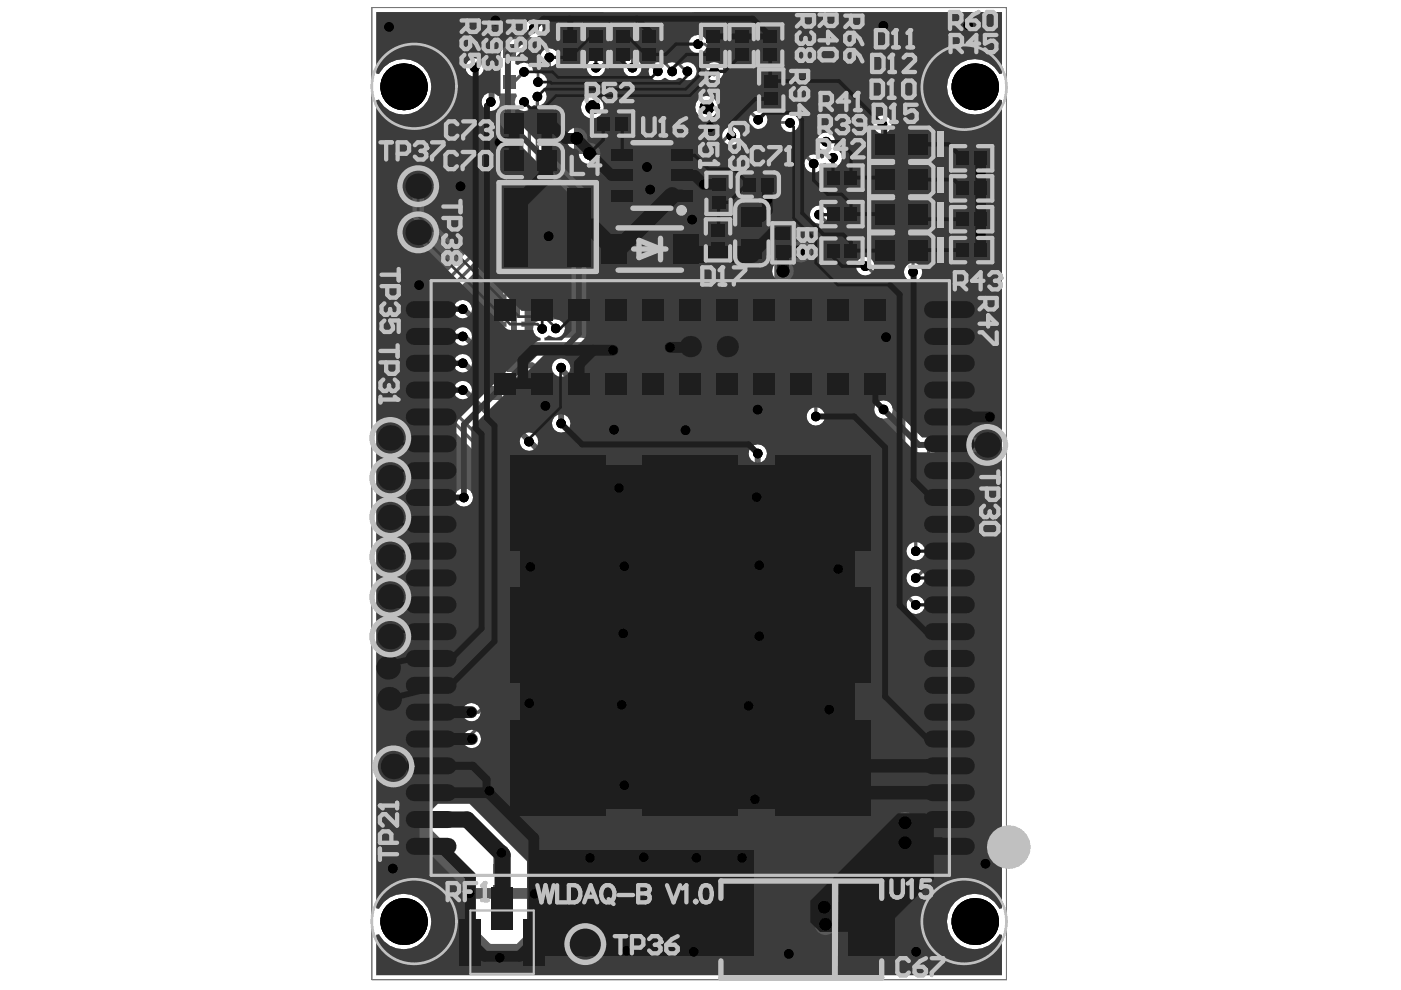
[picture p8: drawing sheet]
<svg xmlns="http://www.w3.org/2000/svg" width="297mm" height="210mm" viewBox="0 0 297 210" stroke-linecap="round" stroke-linejoin="round" font-family="sans-serif">
<g fill="none" stroke="#5a5a5a" stroke-width=".45">
<path d="M189.4 30.6h3.6M189.4 38.1h3.6M190.3 28.8l1.8 1.8-1.8 1.8zM190.3 36.3l1.8 1.8-1.8 1.8zM191.1 32.9l-1.3 1.4M192 33.4l-1.3 1.3M192.1 28.8v3.6M192.1 36.3v3.6M189.4 53h3.6M189.4 45.6h3.6M190.3 43.8l1.8 1.8-1.8 1.7zM190.3 51.2l1.8 1.8-1.8 1.8z"/>
<path d="M191.1 47.9l-1.3 1.3M191.1 40.4l-1.3 1.3M191.1 55.3l-1.3 1.4M192 48.3l-1.3 1.4M192 40.8l-1.3 1.4M192 55.8l-1.3 1.3M192.1 43.8v3.5M192.1 51.2v3.6M182.5 140.7h8.5v17.9h-8.5zM182.7 142h8.1v15.3h-8.1zM184.5 149.6h4.5M186.8 147.4v4.5"/>
<path d="M179.6 170.5h8.6v17.9h-8.6zM179.9 171.8h8v15.3h-8zM181.7 179.5h4.4M183.9 177.2v4.5"/>
</g>
<path d="M178.6 30.6h4.5M178.6 38.1h4.5M180.8 28.4v4.4M180.8 35.8v4.5M201 28.4v4.4M201 35.8v4.5M178.6 53h4.5M178.6 45.6h4.5M180.8 43.3v4.5M180.8 50.8v4.5M201 43.3v4.5M201 50.8v4.5" fill="none" stroke="#5a5a5a" stroke-width=".91"/>
<path d="M78.8 1.6h134.6v206.1h-134.6z" fill="none" stroke="#5a5a5a" stroke-width=".21"/>
<path d="M78.8 1.6h134.6v206.1h-134.6z" fill="none" stroke="#787878" stroke-width=".21"/>
<g fill="#5a5a5a">
<path d="M189.5 141.1h5.3l2.1 2.1v35.3l-2.2 2.1h-12.5l-.8 .8v.7h-2.2v6.8h2.2v5.4l-4.5 4.4h-2.7l-3-2.9v-16l10.6-10.5h3.4l4.3-4.2v-6h2v-6.8h-2z"/>
<path d="M164.2 51.1l1.7-1.7h3.1l15.2 15.2v80.2l-1.9 1.9h-4.2l-1.6-1.6v-22.4l.4-.2a2.1 2.1 0 0 0 2.8-1.8 1.95 1.95 0 0 0-2.7-1.9l-.5-.2v-40.7l-12.3-12.3z"/>
<path d="M157.6 93.2h6.5v15.8l-4.1 4.1-.5-.2v-7.5h-.8l-.2-.5 3.6-3.8 .1-3.8a1.93 1.93 0 0 0-1.5-3.1 1.93 1.93 0 0 0-1.6 3.1v2.5l-3.9 3.9-.3 .5-.1 1.2h-2.6v-3.7l4.9-4.9 .4-.5z"/>
<path d="M104.2 79.8h7v-.8h1l6.5 6.6a2.78 2.78 0 0 0-1.3 3.1 1.93 1.93 0 0 0 .3 2.6 1.93 1.93 0 0 0 2.6-.1l.5 .3v1.9h7v-4.3h-7l-.3-.5v-.4l.5-.5h6.8v-4.3h-6.8l-3-2.9 .3-.6a4.1 4.1 0 0 0 2.3 1.5l.2 .6h7v-4.3h-6.9l-.4-.9 .4-.5h6.9v-3.8l.4-.4h27.2l8.7 8.7v7.6h-6.5l-.1-1.6-2.2-2.3-.6-.4v-.7h-1.9v-1.4h1.9v-4.3h-6.9v4.3h1.9v1.4h-1.9v4.3h6.3l.3 .3v1.1h-6.6v4.3h6.6v1.7l-3.8 3.8-4.3-4.3-.5-.4-.6-.1h-26l-4-4-.2-2.2-.3-.5-3.5-3.5v-3h-6.7l-.6-.5z"/>
<path d="M79.8 2.6h47.9l.4 .2v8.9l-.9 .9a1.95 1.95 0 0 0-2.6 .8 1.95 1.95 0 0 0 .7 2.6 1.95 1.95 0 0 0 2.6-.5l1.9-1.9h.7l.1 2.8 3.6 3.6 14.3 .1 .2 .5a2.39 2.39 0 0 0-1.1 3 2.39 2.39 0 0 0 2.8 1.5 2.39 2.39 0 0 0 1.7-2.7l.6-.3 5.9 5.9-.1 .7-1.1 .9-.5-.2a1.94 1.94 0 0 0-1.2-2.5 1.94 1.94 0 0 0-2.5 1.2l-2.3 2.4h-4.1v-9.8h-9.7v10.8h.2l.1 1.6 2.9 2.9 19.4 .1 .9-.3a3.2 3.2 0 0 0 3.5-.2 3.2 3.2 0 0 0 1.2-3.3l.5-.3 2.2 2.3a3.7 3.7 0 0 0 2.6 .4 1.95 1.95 0 0 0 1.9 2 1.95 1.95 0 0 0 2-1.9l.5-.2 .3 .3v8.7l-.5 .4a1.94 1.94 0 0 0-3 1 1.94 1.94 0 0 0 2 2.4l5.5 5.6v3.9l.4 1 10.6 10.6v57.2l.4 .9 1.5 1.5a1.95 1.95 0 0 0 1.9 2.1 1.95 1.95 0 0 0 2-2 1.95 1.95 0 0 0-2.1-1.9l-1.1-1.1v-.6l.4-.2a2.05 2.05 0 0 0 2.8-2l1.7-1.6 .3-.9-.1-54-20.1-20.3v-10.7a1.9 1.9 0 0 0 .6-1.9 1.9 1.9 0 0 0-1.4-1.4l-.3-.6a1.93 1.93 0 0 0-.6-2.6 1.93 1.93 0 0 0-2.5 .4h-4.9l-.4-.4 .1-.7a1.93 1.93 0 0 0 .5-2.9 1.93 1.93 0 0 0-2.9-.1h-.6l-7.3-7.2-.1-1.1-.2-.4-7.6-7.5-.8-.4a1.82 1.82 0 0 0-2.1-.6l-.6-.3v-4.4l.5-.2h65.1v13l-.5 .1a5.9 5.9 0 0 0-9-1.8 5.9 5.9 0 0 0 0 9.1 5.9 5.9 0 0 0 9-1.9l.5 .1v171.4l-.5 .1a5.9 5.9 0 0 0-9-1.9 5.9 5.9 0 0 0 0 9.1 5.9 5.9 0 0 0 9-1.8l.5 .1v8.6h-132.6v-8.6l.6-.1a5.9 5.9 0 0 0 8.9 1.8 5.9 5.9 0 0 0 0-9.1 5.9 5.9 0 0 0-8.9 1.9l-.6-.1v-171.4l.6-.1a5.9 5.9 0 0 0 8.9 1.9 5.9 5.9 0 0 0 0-9.1 5.9 5.9 0 0 0-8.9 1.8l-.6-.1zM111.2 6a1.96 1.96 0 0 0 3.9 0 1.96 1.96 0 0 0-3.9 0zM102 8.4v2.4l-1.7 1.6a1.93 1.93 0 0 0-1.5 2.5 1.93 1.93 0 0 0 2.7 1.2l.5 .3v3.4h.4l.2 .6a1.94 1.94 0 0 0 1.2 3.2 1.94 1.94 0 0 0 2-2.8v-1h3.6l.2 .6a1.91 1.91 0 0 0-.3 2 1.91 1.91 0 0 0 1.7 1.1v18l-17.8 17.7-.3 .9 .1 27.9 9 9.1v8h2.1v41.4l-3 3a1.94 1.94 0 0 0-3 .9 1.94 1.94 0 0 0 2 2.5l.3 .5-1.5 1.7a1.95 1.95 0 0 0-.5 2.7 1.95 1.95 0 0 0 2.6 .5 1.95 1.95 0 0 0 .7-2.6l6.7-6.8 .1-43.1 .8-.7h2.8v-8.4h-1.1l-.4-.5-3.1-3-3.6-.1-1.1-1.2 .4-.4h4.8l2.2 2.2a1.93 1.93 0 0 0 1.9 1.9l3.8 3.8 .5 .4 .6 .1h25.1l1.3 1.2v4.3h-13v9h7.8l2.3 2.2 .5 .4 .6 .1h18.2l.6-.1 .5-.4 5.9-5.8 .3-.5 .2-.6v-29.5l-.2-.6-.3-.5-9.7-9.7-.5-.3-.6-.1h-28.5l-.6 .1-.5 .3-2.4 2.4-.7-.2h-3.9l-.2-.6a1.96 1.96 0 0 0 0-2.7 1.96 1.96 0 0 0-2.8 0 2.47 2.47 0 0 0-2.8 0 1.92 1.92 0 0 0-.1 2.7l-.2 .6h-2.1v-2.3h-.7v-1.1h.7v-4.7h-.7v-1.1h.7v-4.7h-4.5v4.7h.7v1.1h-.7v4.7h.7v1.1h-3.2l-4.2-4.3a1.83 1.83 0 0 0-2.3-1.3l-.6-.4v-2l18-18.1 .1-12.1 .6-.3 7.9 7.8 4.4 .1 43.6 43.5v4.7a1.94 1.94 0 0 0-.1 2.8 1.94 1.94 0 0 0 2.8 0 1.94 1.94 0 0 0-.2-2.8v-5.2l-.3-.9-44.3-44.3-.9-.3h-4l-1.2-1.2 .4-.5a2.15 2.15 0 0 0 3-.7l1.2-.2h3.9a.93 .93 0 0 0 1-.9v-1.2h.3v-10.8h-5.2v.6l-.5 .2a2.39 2.39 0 0 0-3.6-.6 2.39 2.39 0 0 0 0 3.7 2.39 2.39 0 0 0 3.6-.6l.5 .2v2h-6.4a1.07 1.07 0 0 0-1 1.5 2.22 2.22 0 0 0-.1 3.2v.3l-.7 .2-2.2-2.2v-15.6a1.94 1.94 0 0 0-.3-3.1 1.94 1.94 0 0 0-2.8 1.3l-.7 .2-2.1-2.1-.4-.3-1.1-.1v-1.1zM86.7 39.5a1.96 1.96 0 0 0 3.9 0 1.96 1.96 0 0 0-3.9 0zM86.7 49.3a1.96 1.96 0 0 0 3.9 0 1.96 1.96 0 0 0-3.9 0zM185.7 25a1.92 1.92 0 0 0 .1 2.8l.1 21.2 6.4 6.5v.7a1.94 1.94 0 0 0-.1 2.8 1.94 1.94 0 0 0 2.8 0 1.94 1.94 0 0 0-.1-2.8v-1.2l-.4-.9-6.1-6.1v-20.2a1.95 1.95 0 0 0 .1-2.8 1.95 1.95 0 0 0-2.8 0zM163.5 50.5l-.3 .6 .1 14.8 12.2 12.3v40.4l.3 .6 1.2 .5a1.06 1.06 0 0 1 1.6 .5 1.06 1.06 0 0 1-.9 1.5l-.5-.1-.8 .1-.6 .4-.3 .6 .1 22.8 1.8 1.9 .7 .3h4.2l.3-.1 .7-.6h5.2v5.3a.93 .93 0 0 0 1 .9h1v4.9h-1a.93 .93 0 0 0-1 1v3.5h-2.1v4.2l-1.5 1.6h-3.5l-1.7 1.6h-.5v.6l-8.8 8.9v16.6l3.4 3.5h3.5l4.9-5 .1-5.7a.93 .93 0 0 0-.9-.9h-1.3v-4.9h1.3a.99 .99 0 0 0 .9-1.3l.3-.2 12.5-.1 2.4-2.4 .3-.6-.1-35.7-2.6-2.5-8.2-.1-1.2-1.3v-8h.8v-4.7h-.8v-3.1h.8v-4.8h-.8v-3.1h.8v-4.7h-.8v-21.8l.5-.3a1.93 1.93 0 0 0 3.1-1.6 1.93 1.93 0 0 0-3.1-1.6l-.5-.3v-6.3l-.2-.8-.4-.5v-13.1l-15.7-15.6h-3.9zM207.4 94.3a1.96 1.96 0 0 0 3.9 0 1.96 1.96 0 0 0-3.9 0zM96.4 105.5a1.96 1.96 0 0 0 3.9 0 1.96 1.96 0 0 0-3.9 0zM89.9 171.1v3.2l11 11v11.8l3.1 3h5.6l2.4-2.4v-18.1l-12.5-12.4h-5.8z"/>
</g>
<path d="M103.3 94.4h3.7l2.7 2.7v1.9M104.4 97.7v1.3M104.4 102.8l1 1M109.7 102.8l-2.5 2.5M99.9 151h1.5" fill="none" stroke="#5a5a5a" stroke-width=".69"/>
<path d="M109 65.8v5.8M109 89.1v1.1" fill="none" stroke="#5a5a5a" stroke-width="1.3"/>
<path d="M104.6 77.5h.6M104.9 89.1h.3" fill="none" stroke="#5a5a5a" stroke-width="1.1"/>
<circle cx="109" cy="71.6" r=".63" fill="#5a5a5a"/>
<path d="M98.1 65.5h.3l6.1 6.1h.7M98.5 77l6.2 6.3h.5M98.5 71.3l6.1 6.2M98.5 82.7l6.4 6.4" fill="none" stroke="#5a5a5a" stroke-width="1.1"/>
<g fill="none" stroke="#5a5a5a" stroke-width="1.3">
<path d="M104.2 17.4v4l-.1 .2M104.2 10.7l-3.6 3.6M105.2 60v5.8M109 71.6l1.5 1.6h12.8l1 1v-.5l3.2-3.2h28.5l9.7 9.7v29.5l-5.9 5.8h-18.2l-2.4-2.3v-3.3h-5.6M109 60v5.8M109 77.5h3.8l8.1 8.1M119 77.9v.4l1.6 1.6h3.7M151.2 79.9v5.7h3l1.8 1.8v8.3l-5.4 5.4M151.2 74.2h-4.9l-8.5 8.5M109 83.3v.6l4.6 4.6v2.2l5 5h26.6l5.4 5.4M109 90.2l8 8.1h25.8l2.1 2.2v9.4M120.9 85.6l-1.9 1.9v2.3"/>
<path d="M120.9 85.6h3.4M159 90.8h-2.7l-.3 .3M160.7 96.2v4.3l-4.4 4.3v5.1M165.7 90.5l-.3 .3h-2.6M150.6 101.1v8.8"/>
</g>
<g fill="none" stroke="#5a5a5a" stroke-width=".69">
<path d="M111.2 15.1l-2.3 2.3h-.9M116.5 12.2v17.5l7.7 7.7h4.5l44.3 44.3v6.6M129.6 8.2v3.8l-2.6 2.6-.3-.2h-.4M131.8 9.2v6.7l2.9 2.9h16.5l9.1 9.1h5.8l2.1 2.1h6.9M134.1 14.9h.1M134.1 8.2v6.7M136.3 8.2v7.3l1.9 1.8h14.5l8 8.1M138.6 8.2v6l.9 .9M111.1 21.6l1.1 1.2v19.2l-18.1 18.1v27.4l10.3 10.2M113.9 20.5v22.2l-18.1 18.1v26.1l7.5 7.5M125.1 28.2l-1.1 1.2h-1.7M128.7 31.2l-1.3 1.3h-2.4"/>
<path d="M138.6 26.1v6.5l2.2 2.2h18.9l2.3-2.2M140.8 26.1v6.3l1 1h13.7l3.7-3.7h6.1l3.7 3.7h2.2l1.3 1.3M143.1 26.1v4.5l1.1 1.2h7.2l3-3h.7M176.6 33.5v12.6l20.3 20.3v53.5l-2.7 2.7M187.1 26.4v22.1l6.5 6.5v2.7M173.7 45.5l6.9 7v4.4l11 11.1v57.7l2.6 2.5M183.4 56.4h.3l10.5 10.5v50M105.4 103.8v43.2l-4 4M107.2 105.3v43.1l-7.2 7.2v1.1"/>
</g>
<path d="M175.8 150.4v5.2M99.5 189.4h13.7l.1 .1" fill="none" stroke="#5a5a5a" stroke-width="2.3"/>
<path d="M108 10.7h2.9l3.2 3.2v3.5M140.8 8.2v5l1.7 1.7v.3M143.1 8.2v4.5l2.4 2.4h.2M145.3 8.2v2.3l4.6 4.6h1.5M148 9.3h1.5l7.5 7.6v1.1l8 8 2.5 .1" fill="none" stroke="#5a5a5a" stroke-width=".57"/>
<path d="M166 57.5v3.7l17.4 17.4v61.3l2.9 2.8h1M186.8 143.6h1.8l5.6 5.6v12.3l-3.6 3.5h-1.9v3.7l-4.8 4.7" fill="none" stroke="#5a5a5a" stroke-width="2.5"/>
<path d="M106.3 180.8v3.5" fill="none" stroke="#5a5a5a" stroke-width="3.4"/>
<path d="M183.8 174.1l-.4 .3h8.5v4.3M183.9 173.4h-3.1l-6.7 6.7v15l.9 .9" fill="none" stroke="#5a5a5a" stroke-width="2.2"/>
<path d="M121.7 27.1h10.3v5.6h-10.3z" fill-rule="evenodd" fill="#5a5a5a"/>
<g fill="#000">
<circle cx="82.5" cy="5.7" r="1.01"/>
<circle cx="85.6" cy="18.4" r="4.9"/>
<circle cx="100.6" cy="14.3" r="1.01"/>
<circle cx="105" cy="4.3" r="1.01"/>
<circle cx="111.1" cy="15.2" r="1.01"/>
<circle cx="113.2" cy="6" r="1.01"/>
<circle cx="114.1" cy="17.4" r="1.01"/>
<circle cx="116.5" cy="12.2" r="1.01"/>
<circle cx="126.3" cy="14.4" r="1.01"/>
<circle cx="134.1" cy="14.4" r="1.01"/>
<circle cx="139.5" cy="15.1" r="1.01"/>
<circle cx="142.5" cy="15.2" r="1.01"/>
<circle cx="145.7" cy="15.1" r="1.01"/>
<circle cx="148" cy="9.3" r="1.01"/>
<circle cx="151.4" cy="15.1" r="1.01"/>
<circle cx="187.3" cy="5.5" r="1.01"/>
<circle cx="205.3" cy="5.4" r="1.01"/>
<circle cx="206.7" cy="18.4" r="4.9"/>
<circle cx="88.7" cy="39.5" r="1.01"/>
<circle cx="97.6" cy="39.5" r="1.01"/>
<circle cx="104.1" cy="21.6" r="1.01"/>
<circle cx="106" cy="30.2" r="1.01"/>
<circle cx="111.1" cy="21.6" r="1.01"/>
<circle cx="113.9" cy="20.5" r="1.01"/>
<circle cx="122.3" cy="29.4" r="1.35"/>
<circle cx="125" cy="32.5" r="1.35"/>
<circle cx="125.6" cy="22.7" r="1.46"/>
<circle cx="137.2" cy="35.4" r="1.01"/>
<circle cx="149.2" cy="39.1" r="1.01"/>
<circle cx="149.8" cy="22.7" r="1.46"/>
<circle cx="150.5" cy="27" r="1.01"/>
<circle cx="155.1" cy="28.8" r="1.01"/>
<circle cx="160.7" cy="25.4" r="1.01"/>
<circle cx="167.5" cy="26.1" r="1.01"/>
<circle cx="172.5" cy="34.7" r="1.01"/>
<circle cx="175.1" cy="30" r="1.01"/>
<circle cx="176.6" cy="33.5" r="1.01"/>
<circle cx="187.1" cy="26.4" r="1.01"/>
<circle cx="207.9" cy="36.6" r="1.01"/>
<circle cx="88.7" cy="49.3" r="1.01"/>
<circle cx="116.3" cy="50.1" r="1.01"/>
<circle cx="137.8" cy="40.2" r="1.01"/>
<circle cx="146.7" cy="46.6" r="1.01"/>
<circle cx="162.7" cy="42.4" r="1.01"/>
<circle cx="166" cy="57.5" r="1.35"/>
<circle cx="169.8" cy="53.4" r="1.35"/>
<circle cx="173.7" cy="45.5" r="1.01"/>
<circle cx="183.4" cy="56.4" r="1.01"/>
<circle cx="193.6" cy="57.7" r="1.01"/>
<circle cx="207.9" cy="49.8" r="1.01"/>
<circle cx="88.9" cy="60.4" r="1.01"/>
<circle cx="98.1" cy="77" r="1.01"/>
<circle cx="98.1" cy="71.3" r="1.01"/>
<circle cx="98.1" cy="65.5" r="1.01"/>
<circle cx="115" cy="69.7" r="1.01"/>
<circle cx="117.8" cy="69.6" r="1.01"/>
<circle cx="119" cy="77.9" r="1.01"/>
<circle cx="130" cy="74.3" r="1.01"/>
<circle cx="142.1" cy="73.6" r="1.01"/>
<circle cx="187.9" cy="71.5" r="1.01"/>
<circle cx="98.1" cy="82.7" r="1.01"/>
<circle cx="112.1" cy="93.6" r="1.01"/>
<circle cx="115.6" cy="86.1" r="1.01"/>
<circle cx="119" cy="89.8" r="1.01"/>
<circle cx="130.2" cy="91.1" r="1.01"/>
<circle cx="145.3" cy="91.2" r="1.01"/>
<circle cx="160.6" cy="86.9" r="1.01"/>
<circle cx="160.7" cy="96.2" r="1.01"/>
<circle cx="173" cy="88.3" r="1.01"/>
<circle cx="187.3" cy="86.8" r="1.01"/>
<circle cx="209.3" cy="94.3" r="1.01"/>
<circle cx="209.9" cy="88.4" r="1.01"/>
<circle cx="98.3" cy="105.5" r="1.01"/>
<circle cx="131.2" cy="103.5" r="1.01"/>
<circle cx="160.4" cy="105.4" r="1.01"/>
<circle cx="161" cy="119.9" r="1.01"/>
<circle cx="194.2" cy="116.9" r="1.01"/>
<circle cx="112.4" cy="120.2" r="1.01"/>
<circle cx="132.2" cy="134.3" r="1.01"/>
<circle cx="132.4" cy="120.1" r="1.01"/>
<circle cx="161" cy="134.9" r="1.01"/>
<circle cx="177.7" cy="120.7" r="1.01"/>
<circle cx="194.2" cy="128.3" r="1.01"/>
<circle cx="194.2" cy="122.6" r="1.01"/>
<circle cx="99.9" cy="151" r="1.01"/>
<circle cx="100" cy="156.7" r="1.01"/>
<circle cx="112.2" cy="149.1" r="1.01"/>
<circle cx="131.8" cy="149.4" r="1.01"/>
<circle cx="158.7" cy="149.7" r="1.01"/>
<circle cx="175.8" cy="150.4" r="1.01"/>
<circle cx="103.8" cy="167.7" r="1.01"/>
<circle cx="132.4" cy="166.5" r="1.01"/>
<circle cx="160.1" cy="169.5" r="1.01"/>
<circle cx="191.9" cy="174.4" r="1.35"/>
<circle cx="191.9" cy="178.7" r="1.35"/>
<circle cx="83.3" cy="184.2" r="1.01"/>
<circle cx="85.6" cy="195.4" r="4.9"/>
<circle cx="99.5" cy="189.4" r="1.01"/>
<circle cx="106.3" cy="180.8" r="1.01"/>
<circle cx="113.3" cy="189.5" r="1.01"/>
<circle cx="125.1" cy="181.9" r="1.01"/>
<circle cx="136.5" cy="181.8" r="1.01"/>
<circle cx="147.6" cy="181.9" r="1.01"/>
<circle cx="157.3" cy="181.9" r="1.01"/>
<circle cx="174.8" cy="192.3" r="1.35"/>
<circle cx="175" cy="196" r="1.35"/>
<circle cx="206.7" cy="195.4" r="4.9"/>
<circle cx="208.9" cy="183.1" r="1.01"/>
<circle cx="106" cy="203" r="1.01"/>
<circle cx="132.8" cy="201.6" r="1.01"/>
<circle cx="147.1" cy="201.8" r="1.01"/>
<circle cx="167.2" cy="202.2" r="1.01"/>
<circle cx="194.2" cy="201.8" r="1.01"/>
</g>
<g fill="#5a5a5a">
<path d="M104.5 187.6h3.6v2.3h-3.6z" fill-rule="evenodd"/>
<path d="M108.3 97.7h2.9v2.6h-2.9z" fill-rule="evenodd"/>
<path d="M107.6 87.6h2.7v2.9h-2.7z" fill-rule="evenodd"/>
<path d="M103.8 87.6h2.7v2.9h-2.7z" fill-rule="evenodd"/>
<path d="M107.6 76h2.7v2.9h-2.7z" fill-rule="evenodd"/>
<path d="M103.8 76h2.7v2.9h-2.7z" fill-rule="evenodd"/>
<path d="M107.6 70.2h2.7v2.9h-2.7z" fill-rule="evenodd"/>
<path d="M103.8 70.2h2.7v2.9h-2.7z" fill-rule="evenodd"/>
<path d="M103.8 58.6h2.7v2.9h-2.7z" fill-rule="evenodd"/>
<path d="M107.6 58.6h2.7v2.9h-2.7z" fill-rule="evenodd"/>
<path d="M106.7 16h2.7v2.9h-2.7z" fill-rule="evenodd"/>
<path d="M121.8 84.3h5.1v2.5h-5.1z" fill-rule="evenodd"/>
<path d="M121.8 78.6h5.1v2.5h-5.1z" fill-rule="evenodd"/>
<path d="M161.5 89.4h2.6v2.9h-2.6z" fill-rule="evenodd"/>
<path d="M186.7 111.4h2.7v2.9h-2.7z" fill-rule="evenodd"/>
<path d="M104.5 183.1h3.6v2.3h-3.6z" fill-rule="evenodd"/>
<path d="M107.6 81.8h2.7v2.9h-2.7z" fill-rule="evenodd"/>
<path d="M103.8 81.8h2.7v2.9h-2.7z" fill-rule="evenodd"/>
<path d="M108.3 101.5h2.9v2.7h-2.9z" fill-rule="evenodd"/>
<path d="M103.8 64.4h2.7v2.9h-2.7z" fill-rule="evenodd"/>
<path d="M107.6 64.4h2.7v2.9h-2.7z" fill-rule="evenodd"/>
<path d="M106.7 9.3h2.7v2.9h-2.7z" fill-rule="evenodd"/>
<path d="M121.8 90h5.1v2.5h-5.1z" fill-rule="evenodd"/>
<path d="M121.8 72.9h5.1v2.5h-5.1z" fill-rule="evenodd"/>
<path d="M131.3 106.3h4.5v7.2h-4.5z" fill-rule="evenodd"/>
<path d="M135.8 21.6h1.1v9h-1.1z" fill-rule="evenodd"/>
<path d="M133.5 21.6h1.2v9h-1.2z" fill-rule="evenodd"/>
<path d="M131.3 21.6h1.1v9h-1.1z" fill-rule="evenodd"/>
<path d="M142.7 106.3h4.5v7.2h-4.5z" fill-rule="evenodd"/>
<path d="M144.8 21.6h1.1v9h-1.1z" fill-rule="evenodd"/>
<path d="M142.5 21.6h1.1v9h-1.1z" fill-rule="evenodd"/>
<path d="M140.3 21.6h1.1v9h-1.1z" fill-rule="evenodd"/>
<path d="M179.7 133.7h4.2v4.4h-4.2z" fill-rule="evenodd"/>
<path d="M187.3 163.6h2.7v2.9h-2.7z" fill-rule="evenodd"/>
<path d="M186.7 127.1h2.7v2.9h-2.7z" fill-rule="evenodd"/>
<path d="M186.7 119.3h2.7v2.9h-2.7z" fill-rule="evenodd"/>
<path d="M186.6 133.7h4.2v4.4h-4.2z" fill-rule="evenodd"/>
<path d="M135.8 3.7h1.1v9h-1.1z" fill-rule="evenodd"/>
<path d="M133.5 3.7h1.2v9h-1.2z" fill-rule="evenodd"/>
<path d="M131.3 3.7h1.1v9h-1.1z" fill-rule="evenodd"/>
<path d="M144.8 3.7h1.1v9h-1.1z" fill-rule="evenodd"/>
<path d="M142.5 3.7h1.1v9h-1.1z" fill-rule="evenodd"/>
<path d="M140.3 3.7h1.1v9h-1.1z" fill-rule="evenodd"/>
<path d="M102.9 97.7h2.9v2.6h-2.9z" fill-rule="evenodd"/>
<path d="M102.9 16h2.7v2.9h-2.7z" fill-rule="evenodd"/>
<path d="M157.6 89.4h2.7v2.9h-2.7z" fill-rule="evenodd"/>
<path d="M148.7 84.3h5.1v2.5h-5.1z" fill-rule="evenodd"/>
<path d="M148.7 78.6h5.1v2.5h-5.1z" fill-rule="evenodd"/>
<path d="M182.9 141.1h7.7v5h-7.7z" fill-rule="evenodd"/>
<path d="M182.9 111.4h2.7v2.9h-2.7z" fill-rule="evenodd"/>
<path d="M106.6 154.8h6.7v7.6h-6.7z" fill-rule="evenodd"/>
<path d="M102.9 101.5h2.9v2.7h-2.9z" fill-rule="evenodd"/>
<path d="M102.9 9.3h2.7v2.9h-2.7z" fill-rule="evenodd"/>
<path d="M148.7 90h5.1v2.5h-5.1z" fill-rule="evenodd"/>
<path d="M154.1 106.3h4.5v7.2h-4.5z" fill-rule="evenodd"/>
<path d="M148.4 106.3h4.5v7.2h-4.5z" fill-rule="evenodd"/>
<path d="M137 106.3h4.5v7.2h-4.5z" fill-rule="evenodd"/>
<path d="M148.7 72.9h5.1v2.5h-5.1z" fill-rule="evenodd"/>
<path d="M138 21.6h1.1v9h-1.1z" fill-rule="evenodd"/>
<path d="M129.1 21.6h1.1v9h-1.1z" fill-rule="evenodd"/>
<path d="M183.5 163.6h2.7v2.9h-2.7z" fill-rule="evenodd"/>
<path d="M180.1 170.9h7.6v5h-7.6z" fill-rule="evenodd"/>
<path d="M182.9 153.2h7.7v5h-7.7z" fill-rule="evenodd"/>
<path d="M172.1 154.8h6.7v7.6h-6.7z" fill-rule="evenodd"/>
<path d="M182.9 127.1h2.7v2.9h-2.7z" fill-rule="evenodd"/>
<path d="M182.9 119.3h2.7v2.9h-2.7z" fill-rule="evenodd"/>
<path d="M128.8 73.1h17.9v19.2h-17.9z" fill-rule="evenodd"/>
<path d="M138 3.7h1.1v9h-1.1z" fill-rule="evenodd"/>
<path d="M129.1 3.7h1.1v9h-1.1z" fill-rule="evenodd"/>
<path d="M180.1 183h7.6v5h-7.6z" fill-rule="evenodd"/>
<path d="M125.6 106.3h4.5v7.2h-4.5z" fill-rule="evenodd"/>
</g>
<circle cx="162.2" cy="33" r="2.25" fill="#5a5a5a"/>
<path d="M79.8 2.6h132.6v13l-.5 .1a5.9 5.9 0 0 0-9-1.8 5.9 5.9 0 0 0 0 9.1 5.9 5.9 0 0 0 9-1.9l.5 .1v171.4l-.5 .1a5.9 5.9 0 0 0-9-1.9 5.9 5.9 0 0 0 0 9.1 5.9 5.9 0 0 0 9-1.8l.5 .1v8.6h-132.6v-8.6l.6-.1a5.9 5.9 0 0 0 8.9 1.8 5.9 5.9 0 0 0 0-9.1 5.9 5.9 0 0 0-8.9 1.9l-.6-.1v-171.4l.6-.1a5.9 5.9 0 0 0 8.9 1.9 5.9 5.9 0 0 0 0-9.1 5.9 5.9 0 0 0-8.9 1.8l-.6-.1zM146 9.3a1.96 1.96 0 0 0 3.9 0 1.96 1.96 0 0 0-3.9 0zM138.1 13.7a1.96 1.96 0 0 0 0 2.8 1.96 1.96 0 0 0 2.8 0h.2a1.94 1.94 0 0 0 2.8 0h.5a1.95 1.95 0 0 0 2.7 .1 1.95 1.95 0 0 0 .1-2.7 1.95 1.95 0 0 0-2.7-.3l-.8 .1a1.8 1.8 0 0 0-2.3-.1l-.4 .1a2.31 2.31 0 0 0-2.9 0zM114.5 12.2a1.96 1.96 0 0 0 3.9 0 1.96 1.96 0 0 0-3.9 0zM98.7 14.3a1.96 1.96 0 0 0 3.9 0 1.96 1.96 0 0 0-3.9 0zM132.1 14.4a1.96 1.96 0 0 0 3.9 0 1.96 1.96 0 0 0-3.9 0zM124.4 14.4a1.96 1.96 0 0 0 3.9 0 1.96 1.96 0 0 0-3.9 0zM149.5 15.1a1.96 1.96 0 0 0 3.9 0 1.96 1.96 0 0 0-3.9 0zM111.8 4.6l-.5 .7v.4l-4.7 4.7-.4 .5-.1 .6v8.7l-.5 .2a1.94 1.94 0 0 0-2.9-.2 1.94 1.94 0 0 0 0 2.8 1.94 1.94 0 0 0 2.9-.2l.5 .2v2.9l.1 .6 .4 .5 14.6 14.6v28.5l-2.1 2.1h-3.6l-.1-.6 .9-.5a2.48 2.48 0 0 0 2.9-.1 1.94 1.94 0 0 0 .4-2.1 1.94 1.94 0 0 0-1.9-1.2l-1.8-1.7-5.3-.1-20.7-20.7v-4.2a1.94 1.94 0 0 0 .2-2.9 1.94 1.94 0 0 0-2.9 0 1.94 1.94 0 0 0 .2 2.9v4.7l.1 .5 .6 .7-.1 .5a1.97 1.97 0 0 0-1.2 2.3 1.97 1.97 0 0 0 2.1 1.5l18.4 18.4 .8 .3h4.9a1.79 1.79 0 0 0 1.6 1.7v.6l-.6 .1-.5 .3-16.3 16.3-.3 .5-.1 .6v14.4a1.93 1.93 0 0 0 1.5 3 1.93 1.93 0 0 0 1.6-3v-13.7l15.4-15.4 5.1-.1 3.4-3.3 .4-.5 .1-.6v-29.8l-.1-.6-.4-.5-14.5-14.6v-2l.5-.2a1.88 1.88 0 0 0 2.9-.4l.5-.4a1.96 1.96 0 0 0 2.4-.7 1.96 1.96 0 0 0-.3-2.5v-.2a1.92 1.92 0 0 0 .5-2.4 1.92 1.92 0 0 0-2.2-1l-.5-.2a2.02 2.02 0 0 0-1.2-1.8 2.02 2.02 0 0 0-2.1 .3l-.5-.3v-1.4l4.2-4.2a1.94 1.94 0 0 0 1.4-2.8 1.94 1.94 0 0 0-3.1-.5zM147.4 22.7a2.41 2.41 0 0 0 4.8 0 2.41 2.41 0 0 0-4.8 0zM123.2 22.7a2.41 2.41 0 0 0 4.8 0 2.41 2.41 0 0 0-4.8 0zM158.8 25.4a1.96 1.96 0 0 0 3.9 0 1.96 1.96 0 0 0-3.9 0zM165.5 26.1a2 2 0 0 0 4 0 2 2 0 0 0-4 0zM185.1 26.4a2 2 0 0 0 4 0 2 2 0 0 0-4 0zM153.1 28.8a1.96 1.96 0 0 0 3.9 0 1.96 1.96 0 0 0-3.9 0zM173.7 28.7a1.92 1.92 0 0 0 1 3.2l.2 .6-.2 .9-.6 .2a1.96 1.96 0 0 0-3.2 0 1.96 1.96 0 0 0 1 3 1.96 1.96 0 0 0 2.6-1.9l.5-.2a1.93 1.93 0 0 0 3.2 .1 1.93 1.93 0 0 0-1.1-3l-.3-.6a1.94 1.94 0 0 0-.5-2.5 1.94 1.94 0 0 0-2.6 .2zM120.6 27.7a2.29 2.29 0 0 0-.4 2.5 2.29 2.29 0 0 0 2.1 1.4l.5 .5a2.28 2.28 0 0 0 2 2.7 2.28 2.28 0 0 0 2.5-2.2 2.28 2.28 0 0 0-2.3-2.4l-.5-.4a2.27 2.27 0 0 0-1.2-2.5 2.27 2.27 0 0 0-2.7 .4zM171.7 45.5a1.96 1.96 0 0 0 3.9 0 1.96 1.96 0 0 0-3.9 0zM167.5 53.4a2.3 2.3 0 0 0 4.6 0 2.3 2.3 0 0 0-4.6 0zM181.5 56.4a1.96 1.96 0 0 0 3.9 0 1.96 1.96 0 0 0-3.9 0zM191.6 57.7a1.96 1.96 0 0 0 3.9 0 1.96 1.96 0 0 0-3.9 0zM163.7 57.5a2.3 2.3 0 0 0 4.6 0 2.3 2.3 0 0 0-4.6 0zM96.2 65.5a1.96 1.96 0 0 0 3.9 0 1.96 1.96 0 0 0-3.9 0zM96.2 71.3a1.96 1.96 0 0 0 3.9 0 1.96 1.96 0 0 0-3.9 0zM96.2 77a1.96 1.96 0 0 0 3.9 0 1.96 1.96 0 0 0-3.9 0zM117 77.9a1.96 1.96 0 0 0 3.9 0 1.96 1.96 0 0 0-3.9 0zM96.2 82.7a1.96 1.96 0 0 0 3.9 0 1.96 1.96 0 0 0-3.9 0zM171 88.3a1.96 1.96 0 0 0 3.9 0 1.96 1.96 0 0 0-3.9 0zM117 89.8a1.96 1.96 0 0 0 3.9 0 1.96 1.96 0 0 0-3.9 0zM110.2 93.6a1.96 1.96 0 0 0 3.9 0 1.96 1.96 0 0 0-3.9 0zM185.9 85.4a1.92 1.92 0 0 0-.4 2 1.92 1.92 0 0 0 1.5 1.3l6.7 6.7 .5 .4 .6 .1h13.4a1.93 1.93 0 0 0 3.1-1.6 1.93 1.93 0 0 0-3.1-1.5h-12.7l-6.3-6.3a1.92 1.92 0 0 0-1.3-1.5 1.92 1.92 0 0 0-2 .4zM158.7 96.2a1.96 1.96 0 0 0 3.9 0 1.96 1.96 0 0 0-3.9 0zM192.2 116.9a1.96 1.96 0 0 0 3.9 0 1.96 1.96 0 0 0-3.9 0zM192.2 122.6a1.96 1.96 0 0 0 3.9 0 1.96 1.96 0 0 0-3.9 0zM192.2 128.3a1.96 1.96 0 0 0 3.9 0 1.96 1.96 0 0 0-3.9 0zM98 151a1.96 1.96 0 0 0 3.9 0 1.96 1.96 0 0 0-3.9 0zM98.1 156.7a1.96 1.96 0 0 0 3.9 0 1.96 1.96 0 0 0-3.9 0zM190.3 172.8a2.24 2.24 0 0 0 .2 3.5v.5a2.28 2.28 0 0 0-.3 3.4 2.28 2.28 0 0 0 3.4 0 2.28 2.28 0 0 0-.4-3.4v-.5a2.28 2.28 0 0 0 .4-3.4 2.28 2.28 0 0 0-3.3-.1zM173.1 190.7a2.3 2.3 0 0 0 0 3.3l.2 .5a2.29 2.29 0 0 0 .2 3.2 2.29 2.29 0 0 0 3.2-.2 2.29 2.29 0 0 0-.1-3.2l-.1-.5a2.28 2.28 0 0 0-.2-3.2 2.28 2.28 0 0 0-3.2 .1zM88.9 174.3v4.5l10.6 10.6v10.4l3.6 3.5h5.6l3-3.1v-17.6l-12.2-12.2h-6.7z" fill="#3c3c3c"/>
<path d="M88.7 39.5v6.2l21.4 21.4h5.3l2.4 2.5M88.7 49.3l19.4 19.4h5.9l1 1" fill="none" stroke="#3c3c3c" stroke-width=".57"/>
<path d="M113.2 6l-5.5 5.5v14.4l15 15.1v29.8l-2.9 2.9h-5.2l-16.3 16.3v15.5M187.3 86.8l7.5 7.5h14.5" fill="none" stroke="#3c3c3c" stroke-width="1.3"/>
<g fill="#000">
<circle cx="82.5" cy="5.7" r="1.01"/>
<circle cx="85.6" cy="18.4" r="4.9"/>
<circle cx="100.6" cy="14.3" r="1.01"/>
<circle cx="105" cy="4.3" r="1.01"/>
<circle cx="111.1" cy="15.2" r="1.01"/>
<circle cx="113.2" cy="6" r="1.01"/>
<circle cx="114.1" cy="17.4" r="1.01"/>
<circle cx="116.5" cy="12.2" r="1.01"/>
<circle cx="126.3" cy="14.4" r="1.01"/>
<circle cx="134.1" cy="14.4" r="1.01"/>
<circle cx="139.5" cy="15.1" r="1.01"/>
<circle cx="142.5" cy="15.2" r="1.01"/>
<circle cx="145.7" cy="15.1" r="1.01"/>
<circle cx="148" cy="9.3" r="1.01"/>
<circle cx="151.4" cy="15.1" r="1.01"/>
<circle cx="187.3" cy="5.5" r="1.01"/>
<circle cx="205.3" cy="5.4" r="1.01"/>
<circle cx="206.7" cy="18.4" r="4.9"/>
<circle cx="88.7" cy="39.5" r="1.01"/>
<circle cx="97.6" cy="39.5" r="1.01"/>
<circle cx="104.1" cy="21.6" r="1.01"/>
<circle cx="106" cy="30.2" r="1.01"/>
<circle cx="111.1" cy="21.6" r="1.01"/>
<circle cx="113.9" cy="20.5" r="1.01"/>
<circle cx="122.3" cy="29.4" r="1.35"/>
<circle cx="125" cy="32.5" r="1.35"/>
<circle cx="125.6" cy="22.7" r="1.46"/>
<circle cx="137.2" cy="35.4" r="1.01"/>
<circle cx="149.2" cy="39.1" r="1.01"/>
<circle cx="149.8" cy="22.7" r="1.46"/>
<circle cx="150.5" cy="27" r="1.01"/>
<circle cx="155.1" cy="28.8" r="1.01"/>
<circle cx="160.7" cy="25.4" r="1.01"/>
<circle cx="167.5" cy="26.1" r="1.01"/>
<circle cx="172.5" cy="34.7" r="1.01"/>
<circle cx="175.1" cy="30" r="1.01"/>
<circle cx="176.6" cy="33.5" r="1.01"/>
<circle cx="187.1" cy="26.4" r="1.01"/>
<circle cx="207.9" cy="36.6" r="1.01"/>
<circle cx="88.7" cy="49.3" r="1.01"/>
<circle cx="116.3" cy="50.1" r="1.01"/>
<circle cx="137.8" cy="40.2" r="1.01"/>
<circle cx="146.7" cy="46.6" r="1.01"/>
<circle cx="162.7" cy="42.4" r="1.01"/>
<circle cx="166" cy="57.5" r="1.35"/>
<circle cx="169.8" cy="53.4" r="1.35"/>
<circle cx="173.7" cy="45.5" r="1.01"/>
<circle cx="183.4" cy="56.4" r="1.01"/>
<circle cx="193.6" cy="57.7" r="1.01"/>
<circle cx="207.9" cy="49.8" r="1.01"/>
<circle cx="88.9" cy="60.4" r="1.01"/>
<circle cx="98.1" cy="77" r="1.01"/>
<circle cx="98.1" cy="71.3" r="1.01"/>
<circle cx="98.1" cy="65.5" r="1.01"/>
<circle cx="115" cy="69.7" r="1.01"/>
<circle cx="117.8" cy="69.6" r="1.01"/>
<circle cx="119" cy="77.9" r="1.01"/>
<circle cx="130" cy="74.3" r="1.01"/>
<circle cx="142.1" cy="73.6" r="1.01"/>
<circle cx="187.9" cy="71.5" r="1.01"/>
<circle cx="98.1" cy="82.7" r="1.01"/>
<circle cx="112.1" cy="93.6" r="1.01"/>
<circle cx="115.6" cy="86.1" r="1.01"/>
<circle cx="119" cy="89.8" r="1.01"/>
<circle cx="130.2" cy="91.1" r="1.01"/>
<circle cx="145.3" cy="91.2" r="1.01"/>
<circle cx="160.6" cy="86.9" r="1.01"/>
<circle cx="160.7" cy="96.2" r="1.01"/>
<circle cx="173" cy="88.3" r="1.01"/>
<circle cx="187.3" cy="86.8" r="1.01"/>
<circle cx="209.3" cy="94.3" r="1.01"/>
<circle cx="209.9" cy="88.4" r="1.01"/>
<circle cx="98.3" cy="105.5" r="1.01"/>
<circle cx="131.2" cy="103.5" r="1.01"/>
<circle cx="160.4" cy="105.4" r="1.01"/>
<circle cx="161" cy="119.9" r="1.01"/>
<circle cx="194.2" cy="116.9" r="1.01"/>
<circle cx="112.4" cy="120.2" r="1.01"/>
<circle cx="132.2" cy="134.3" r="1.01"/>
<circle cx="132.4" cy="120.1" r="1.01"/>
<circle cx="161" cy="134.9" r="1.01"/>
<circle cx="177.7" cy="120.7" r="1.01"/>
<circle cx="194.2" cy="128.3" r="1.01"/>
<circle cx="194.2" cy="122.6" r="1.01"/>
<circle cx="99.9" cy="151" r="1.01"/>
<circle cx="100" cy="156.7" r="1.01"/>
<circle cx="112.2" cy="149.1" r="1.01"/>
<circle cx="131.8" cy="149.4" r="1.01"/>
<circle cx="158.7" cy="149.7" r="1.01"/>
<circle cx="175.8" cy="150.4" r="1.01"/>
<circle cx="103.8" cy="167.7" r="1.01"/>
<circle cx="132.4" cy="166.5" r="1.01"/>
<circle cx="160.1" cy="169.5" r="1.01"/>
<circle cx="191.9" cy="174.4" r="1.35"/>
<circle cx="191.9" cy="178.7" r="1.35"/>
<circle cx="83.3" cy="184.2" r="1.01"/>
<circle cx="85.6" cy="195.4" r="4.9"/>
<circle cx="99.5" cy="189.4" r="1.01"/>
<circle cx="106.3" cy="180.8" r="1.01"/>
<circle cx="113.3" cy="189.5" r="1.01"/>
<circle cx="125.1" cy="181.9" r="1.01"/>
<circle cx="136.5" cy="181.8" r="1.01"/>
<circle cx="147.6" cy="181.9" r="1.01"/>
<circle cx="157.3" cy="181.9" r="1.01"/>
<circle cx="174.8" cy="192.3" r="1.35"/>
<circle cx="175" cy="196" r="1.35"/>
<circle cx="206.7" cy="195.4" r="4.9"/>
<circle cx="208.9" cy="183.1" r="1.01"/>
<circle cx="106" cy="203" r="1.01"/>
<circle cx="132.8" cy="201.6" r="1.01"/>
<circle cx="147.1" cy="201.8" r="1.01"/>
<circle cx="167.2" cy="202.2" r="1.01"/>
<circle cx="194.2" cy="201.8" r="1.01"/>
</g>
<path d="M171.8 191l18.6-18.6h5.8l1.8 1.9v12.1l-11.2 11.2h-13l-2-2.1z" fill="#1e1e1e"/>
<g fill="none" stroke="#1e1e1e" stroke-width=".57">
<path d="M114.1 17.4h2.6l.2 .3M117.1 15.2l1.2 1.2M125.3 7.8h1.1M145.7 15.1v.9l-1.6 1.7M151.4 15.1h.1M117.9 20.3l-2.6 2.6h-2.9M167.4 26.1l.9 .8M173 50.9v4.9M115 65.6v4.1M117.8 69.6h1M119 77.9l-.1 .2M82.7 92.9l1.3 1.2"/>
<path d="M84.2 99.8l-1.5 1.5M84 116.9l-1.3 1.2M83.8 133.9l-1.1 1.1"/>
</g>
<g fill="none" stroke="#1e1e1e" stroke-width="1.3">
<path d="M100.6 14.3l.3 .2M115.2 4l-2 2M135 4l2.7 2.6v1.1M159.6 4l3.7 3.6-.1 .1M188.7 60.4l2 2M158.7 94.2l2 2M185.6 85.1l1.7 1.7M87 105.5h4.4M91.4 105.5h.1M197.4 105.5h2.8M90.7 138.9l.7 .7M196.3 133.9h3.9"/>
<path d="M91.4 145.3l-.8 .8M91.4 162.4l-.2 .2"/>
</g>
<path d="M98.1 77h.4M98.1 71.3h.4M98.1 82.7h.4" fill="none" stroke="#1e1e1e" stroke-width="1.1"/>
<path d="M106 30.2h3v3.8M115.9 34l-.2 .3M115.9 26.3h.9M125 32.1v.4M162.7 39.1v5.5M122.8 77.2v4.1" fill="none" stroke="#1e1e1e" stroke-width="2.3"/>
<g fill="none" stroke="#1e1e1e" stroke-width=".69">
<path d="M126.4 11.6l-.1 2.8M132.1 11.5l-.8 .8 2.6 2.6 .2-.2v-.3M132.1 7.7h1M136.9 11.5h.8M143.3 9.3h4.7M145.6 11.5l-3.3 3.3 .2 .4M151.4 15.1h2.3M127.9 29.7l-2.9 2.8M131.7 25.8l.2 .3M144.5 32.9h2.8M150.2 35.8h5.4M158.3 39.1h.6"/>
<path d="M178 30l2.4 2.5M152.3 48.8l-.1 .2M152.3 42.9h2.2M176.6 53.1v1.4M176.6 45.4l-.1 .1M178.4 41.2l2 2v2.2"/>
</g>
<path d="M142.5 41.5h2M145.4 52.8l1.2 1.2M163.8 49.5l-4.4 4.5M169.7 53.3l.1 .1" fill="none" stroke="#1e1e1e" stroke-width="2.5"/>
<path d="M163.3 11.5v5.4l.2 .3M160.2 21h3.3M162.2 23.9l-1.5 1.5M168.6 23.9l1.5 1.5M187.1 26.4l.6 .6M178.8 49.7l1.6 1.7v1.7M187.6 45.4l.1 .2M187.7 53l-.1 .1M194.6 45.6l.9 .9" fill="none" stroke="#1e1e1e" stroke-width=".8"/>
<path d="M199.4 178.7l.8 .7" fill="none" stroke="#1e1e1e" stroke-width="2.2"/>
<path d="M194.6 30.6h6.5" fill="none" stroke="#1e1e1e" stroke-width=".9"/>
<circle cx="204.1" cy="53" r=".4" fill="#1e1e1e"/>
<g fill="none" stroke="#1e1e1e" stroke-width="2.3">
<path d="M109 26.3v3.9M115.9 26.3v7.7M116.8 26.3l3.1 3.1h2.4l2.7 2.7M125 32.5l4.7 4.7h2.2M144.5 37.2h2.8l1.9 1.9h3.1M207.9 33.6v19.4M109.4 43.7v4.4M162.7 44.6l-1.3 1.3h-2M125.7 74.3l-2.9 2.9M130 74.3h-16.9l-2.3 2.2v4.8M146.4 73.5l-.2 .1h-4.1M107.1 81.3h7.9"/>
<path d="M201.3 88.4h8.6M91.4 179.4h2l6.3 6.4v14l3 2.9h7.5l3-2.9M91.4 168.1h11.8M103.6 168.1l9.6 9.6v18.6M174.7 162.4l-.3 .3 5.3 5.4"/>
</g>
<g fill="none" stroke="#1e1e1e" stroke-width=".57">
<path d="M111.1 15.2h6M116.9 17.7h27.2M125.3 7.8l-3.8 3.7M139.5 15.1l-1.3 1.3h-19.9M148.4 11.5v4.4l-3 3h-29.9l-1.6 1.6M151.4 15.1l-5.1 5.2h-28.4M111.1 21.6l1.3 1.3M168.3 26.9v19.3l4.7 4.7M173 55.8l4.6 4.6h11.1M118.9 78.1v8.3l-6.8 6.7v.5M122.8 65.6l-4 4M84 94.1h7.4"/>
<path d="M84.2 99.8h7.2M82.7 109.7l1.5 1.5h7.2M84 116.9h7.4M83.8 133.9h7.6"/>
</g>
<path d="M91.4 77h6.7M91.4 71.3h6.7M98.1 65.5l-6.7 .1M91.4 82.7h6.7" fill="none" stroke="#1e1e1e" stroke-width="1.1"/>
<g fill="none" stroke="#1e1e1e" stroke-width="1.3">
<path d="M100.9 14.5v76.3l1.2 1.3v41.2l-6.4 6.3h-4.3M115.2 4h44.4M120.7 4l.2 .2v3.5M151.2 7.7h12M104.1 21.6l-.9 .8v66.2l1.6 1.6v45.8l-9.3 9.3h-4.1M193.6 57.7l.1 .1v43.9l3.7 3.8M190.7 62.4v65.9l5.6 5.6M119 89.8l4.4 4.4h35.3M173 88.3h8.1l6.6 6.5v52.9l9 9h3.5M185.6 81.3v3.8M91.4 105.5h6.9M82.7 126.5l1.8 1.8h6.9"/>
<path d="M90.7 138.9l-8.3 1.9M90.6 146.1l-8.1 2.1M83.4 162.6h7.8"/>
</g>
<path d="M115.7 34.3v3l-6.3 6.4" fill="none" stroke="#1e1e1e" stroke-width="3.1"/>
<path d="M122.8 48.1h2.7M130.1 52.8h1.1M163.8 49.5h2.2M169.7 53.3h-3.7v4.2M91.4 151h8.5M91.4 156.7h8.6" fill="none" stroke="#1e1e1e" stroke-width="2.5"/>
<g fill="none" stroke="#1e1e1e" stroke-width=".69">
<path d="M120.9 11.5h.6l-.6 .7h-4.4M133.1 7.7l3.8 3.8M143.3 9.3l-2.2 2.2h-3.4M145.6 11.5h5.6M157.2 11.6l-3.5 3.5M127.9 25.8v3.9M131.9 26.1v6.8M147.3 32.9l2.9 2.9M155.6 35.8l3.3 3.3M158.3 39.1l-3.8 3.8M172.5 34.7v3.5l3 3h2.9M175.1 30h2.9"/>
<path d="M176.6 33.5v4.2M180.4 32.5v5.2M152.3 42.9v5.9M173.7 45.5h2.8M176.6 54.5l1.9 1.9h4.9M194.2 116.9h7.1M194.2 122.5h7.1M194.2 128.2h7.1"/>
</g>
<path d="M163.5 17.2h14.4l9.2 9.2M160.2 21l-5.1 5.1v2.7M162.2 23.9h6.4M170.1 25.4v19.8l4.5 4.5h4.2M180.4 37.7h6.9l.4 .4M187.7 27v3.6M194.6 38.1h7.6l1.9 1.8M180.4 53.1h7.2M180.4 45.4h7.2M194.6 53h9.5M195.5 46.5h8.6" fill="none" stroke="#1e1e1e" stroke-width=".8"/>
<path d="M191.9 178.7h7.5M195 174.8v10.5l-10.2 10.1v1.7l-1.1-1.1h-8.7M200.2 173.8l-.7 .6h-7.6M174.8 192.3h8.6" fill="none" stroke="#1e1e1e" stroke-width="2.2"/>
<path d="M91.4 173.8h7.6l7.6 7.5v11.3" fill="none" stroke="#1e1e1e" stroke-width="3.4"/>
<path d="M91.4 162.4h8.9l2.9 2.9v2.8" fill="none" stroke="#1e1e1e" stroke-width="1.7"/>
<path d="M125.5 48.1l4.6 4.7M142.5 41.5l-11.3 11.3M146.6 54h12.8" fill="none" stroke="#1e1e1e" stroke-width="3.6"/>
<path d="M201.1 30.6l3 3" fill="none" stroke="#1e1e1e" stroke-width=".9"/>
<path d="M174.7 162.4h26.6M179.7 168.1h21.6" fill="none" stroke="#1e1e1e" stroke-width="2.9"/>
<g fill="#1e1e1e">
<path d="M113.1 180.4h46.9v22.3h-46.9z" fill-rule="evenodd"/>
<path d="M110.4 98.5h70.9v72.9h-70.9z" fill-rule="evenodd"/>
</g>
<g fill="#000">
<circle cx="82.5" cy="5.7" r="1.01"/>
<circle cx="85.6" cy="18.4" r="4.9"/>
<circle cx="100.6" cy="14.3" r="1.01"/>
<circle cx="105" cy="4.3" r="1.01"/>
<circle cx="111.1" cy="15.2" r="1.01"/>
<circle cx="113.2" cy="6" r="1.01"/>
<circle cx="114.1" cy="17.4" r="1.01"/>
<circle cx="116.5" cy="12.2" r="1.01"/>
<circle cx="126.3" cy="14.4" r="1.01"/>
<circle cx="134.1" cy="14.4" r="1.01"/>
<circle cx="139.5" cy="15.1" r="1.01"/>
<circle cx="142.5" cy="15.2" r="1.01"/>
<circle cx="145.7" cy="15.1" r="1.01"/>
<circle cx="148" cy="9.3" r="1.01"/>
<circle cx="151.4" cy="15.1" r="1.01"/>
<circle cx="187.3" cy="5.5" r="1.01"/>
<circle cx="205.3" cy="5.4" r="1.01"/>
<circle cx="206.7" cy="18.4" r="4.9"/>
<circle cx="88.7" cy="39.5" r="1.01"/>
<circle cx="97.6" cy="39.5" r="1.01"/>
<circle cx="104.1" cy="21.6" r="1.01"/>
<circle cx="106" cy="30.2" r="1.01"/>
<circle cx="111.1" cy="21.6" r="1.01"/>
<circle cx="113.9" cy="20.5" r="1.01"/>
<circle cx="122.3" cy="29.4" r="1.35"/>
<circle cx="125" cy="32.5" r="1.35"/>
<circle cx="125.6" cy="22.7" r="1.46"/>
<circle cx="137.2" cy="35.4" r="1.01"/>
<circle cx="149.2" cy="39.1" r="1.01"/>
<circle cx="149.8" cy="22.7" r="1.46"/>
<circle cx="150.5" cy="27" r="1.01"/>
<circle cx="155.1" cy="28.8" r="1.01"/>
<circle cx="160.7" cy="25.4" r="1.01"/>
<circle cx="167.5" cy="26.1" r="1.01"/>
<circle cx="172.5" cy="34.7" r="1.01"/>
<circle cx="175.1" cy="30" r="1.01"/>
<circle cx="176.6" cy="33.5" r="1.01"/>
<circle cx="187.1" cy="26.4" r="1.01"/>
<circle cx="207.9" cy="36.6" r="1.01"/>
<circle cx="88.7" cy="49.3" r="1.01"/>
<circle cx="116.3" cy="50.1" r="1.01"/>
<circle cx="137.8" cy="40.2" r="1.01"/>
<circle cx="146.7" cy="46.6" r="1.01"/>
<circle cx="162.7" cy="42.4" r="1.01"/>
<circle cx="166" cy="57.5" r="1.35"/>
<circle cx="169.8" cy="53.4" r="1.35"/>
<circle cx="173.7" cy="45.5" r="1.01"/>
<circle cx="183.4" cy="56.4" r="1.01"/>
<circle cx="193.6" cy="57.7" r="1.01"/>
<circle cx="207.9" cy="49.8" r="1.01"/>
<circle cx="88.9" cy="60.4" r="1.01"/>
<circle cx="98.1" cy="77" r="1.01"/>
<circle cx="98.1" cy="71.3" r="1.01"/>
<circle cx="98.1" cy="65.5" r="1.01"/>
<circle cx="115" cy="69.7" r="1.01"/>
<circle cx="117.8" cy="69.6" r="1.01"/>
<circle cx="119" cy="77.9" r="1.01"/>
<circle cx="130" cy="74.3" r="1.01"/>
<circle cx="142.1" cy="73.6" r="1.01"/>
<circle cx="187.9" cy="71.5" r="1.01"/>
<circle cx="98.1" cy="82.7" r="1.01"/>
<circle cx="112.1" cy="93.6" r="1.01"/>
<circle cx="115.6" cy="86.1" r="1.01"/>
<circle cx="119" cy="89.8" r="1.01"/>
<circle cx="130.2" cy="91.1" r="1.01"/>
<circle cx="145.3" cy="91.2" r="1.01"/>
<circle cx="160.6" cy="86.9" r="1.01"/>
<circle cx="160.7" cy="96.2" r="1.01"/>
<circle cx="173" cy="88.3" r="1.01"/>
<circle cx="187.3" cy="86.8" r="1.01"/>
<circle cx="209.3" cy="94.3" r="1.01"/>
<circle cx="209.9" cy="88.4" r="1.01"/>
<circle cx="98.3" cy="105.5" r="1.01"/>
<circle cx="131.2" cy="103.5" r="1.01"/>
<circle cx="160.4" cy="105.4" r="1.01"/>
<circle cx="161" cy="119.9" r="1.01"/>
<circle cx="194.2" cy="116.9" r="1.01"/>
<circle cx="112.4" cy="120.2" r="1.01"/>
<circle cx="132.2" cy="134.3" r="1.01"/>
<circle cx="132.4" cy="120.1" r="1.01"/>
<circle cx="161" cy="134.9" r="1.01"/>
<circle cx="177.7" cy="120.7" r="1.01"/>
<circle cx="194.2" cy="128.3" r="1.01"/>
<circle cx="194.2" cy="122.6" r="1.01"/>
<circle cx="99.9" cy="151" r="1.01"/>
<circle cx="100" cy="156.7" r="1.01"/>
<circle cx="112.2" cy="149.1" r="1.01"/>
<circle cx="131.8" cy="149.4" r="1.01"/>
<circle cx="158.7" cy="149.7" r="1.01"/>
<circle cx="175.8" cy="150.4" r="1.01"/>
<circle cx="103.8" cy="167.7" r="1.01"/>
<circle cx="132.4" cy="166.5" r="1.01"/>
<circle cx="160.1" cy="169.5" r="1.01"/>
<circle cx="191.9" cy="174.4" r="1.35"/>
<circle cx="191.9" cy="178.7" r="1.35"/>
<circle cx="83.3" cy="184.2" r="1.01"/>
<circle cx="85.6" cy="195.4" r="4.9"/>
<circle cx="99.5" cy="189.4" r="1.01"/>
<circle cx="106.3" cy="180.8" r="1.01"/>
<circle cx="113.3" cy="189.5" r="1.01"/>
<circle cx="125.1" cy="181.9" r="1.01"/>
<circle cx="136.5" cy="181.8" r="1.01"/>
<circle cx="147.6" cy="181.9" r="1.01"/>
<circle cx="157.3" cy="181.9" r="1.01"/>
<circle cx="174.8" cy="192.3" r="1.35"/>
<circle cx="175" cy="196" r="1.35"/>
<circle cx="206.7" cy="195.4" r="4.9"/>
<circle cx="208.9" cy="183.1" r="1.01"/>
<circle cx="106" cy="203" r="1.01"/>
<circle cx="132.8" cy="201.6" r="1.01"/>
<circle cx="147.1" cy="201.8" r="1.01"/>
<circle cx="167.2" cy="202.2" r="1.01"/>
<circle cx="194.2" cy="201.8" r="1.01"/>
</g>
<g fill="#1e1e1e">
<path d="M106.9 31.8h4.2v4.4h-4.2z" fill-rule="evenodd"/>
<path d="M113.8 31.8h4.2v4.4h-4.2z" fill-rule="evenodd"/>
<path d="M126.6 24.7h2.7v2.9h-2.7z" fill-rule="evenodd"/>
<path d="M124.9 6.4h2.9v2.7h-2.9z" fill-rule="evenodd"/>
<path d="M130.6 6.4h2.9v2.7h-2.9z" fill-rule="evenodd"/>
<path d="M142.3 40.2h4.4v2.5h-4.4z" fill-rule="evenodd"/>
<path d="M142.3 31.7h4.4v2.5h-4.4z" fill-rule="evenodd"/>
<path d="M150.8 51.4h2.9v2.7h-2.9z" fill-rule="evenodd"/>
<path d="M150.8 47.6h2.9v2.7h-2.9z" fill-rule="evenodd"/>
<path d="M150.9 41.6h2.9v2.6h-2.9z" fill-rule="evenodd"/>
<path d="M149.8 6.4h2.9v2.7h-2.9z" fill-rule="evenodd"/>
<path d="M162.1 15.8h2.9v2.7h-2.9z" fill-rule="evenodd"/>
<path d="M161.8 6.3h2.9v2.7h-2.9z" fill-rule="evenodd"/>
<path d="M179.1 51.7h2.7v2.9h-2.7z" fill-rule="evenodd"/>
<path d="M185.6 50.8h4.2v4.4h-4.2z" fill-rule="evenodd"/>
<path d="M206.6 51.6h2.7v2.9h-2.7z" fill-rule="evenodd"/>
<path d="M206.6 38.5h2.7v2.9h-2.7z" fill-rule="evenodd"/>
<path d="M206.6 32.1h2.7v2.9h-2.7z" fill-rule="evenodd"/>
<path d="M97.5 194.8h4.5v9.9h-4.5z" fill-rule="evenodd"/>
<path d="M104.9 79.1h4.5v4.5h-4.5z" fill-rule="evenodd"/>
<path d="M104.9 63.4h4.5v4.5h-4.5z" fill-rule="evenodd"/>
<path d="M106.9 24.1h4.2v4.4h-4.2z" fill-rule="evenodd"/>
<path d="M112.7 79.1h4.5v4.5h-4.5z" fill-rule="evenodd"/>
<path d="M112.7 63.4h4.5v4.5h-4.5z" fill-rule="evenodd"/>
<path d="M113.8 24.1h4.2v4.4h-4.2z" fill-rule="evenodd"/>
<path d="M124.9 10.2h2.9v2.7h-2.9z" fill-rule="evenodd"/>
<path d="M130.6 10.2h2.9v2.7h-2.9z" fill-rule="evenodd"/>
<path d="M142.3 36h4.4v2.4h-4.4z" fill-rule="evenodd"/>
<path d="M152 79.1h4.4v4.5h-4.4z" fill-rule="evenodd"/>
<path d="M152 63.4h4.4v4.5h-4.4z" fill-rule="evenodd"/>
<path d="M149.8 10.2h2.9v2.7h-2.9z" fill-rule="evenodd"/>
<path d="M150.9 37.7h2.9v2.7h-2.9z" fill-rule="evenodd"/>
<path d="M159.8 79.1h4.5v4.5h-4.5z" fill-rule="evenodd"/>
<path d="M159.8 63.4h4.5v4.5h-4.5z" fill-rule="evenodd"/>
<path d="M161.8 10.1h2.9v2.7h-2.9z" fill-rule="evenodd"/>
<path d="M162.1 19.6h2.9v2.7h-2.9z" fill-rule="evenodd"/>
<path d="M161.3 37.7h2.7v2.9h-2.7z" fill-rule="evenodd"/>
<path d="M167.7 79.1h4.4v4.5h-4.4z" fill-rule="evenodd"/>
<path d="M167.7 63.4h4.4v4.5h-4.4z" fill-rule="evenodd"/>
<path d="M179.1 43.9h2.7v3h-2.7z" fill-rule="evenodd"/>
<path d="M179.1 36.2h2.7v2.9h-2.7z" fill-rule="evenodd"/>
<path d="M185.6 43.4h4.2v4.3h-4.2z" fill-rule="evenodd"/>
<path d="M185.6 28.4h4.2v4.4h-4.2z" fill-rule="evenodd"/>
<path d="M185.6 35.9h4.2v4.4h-4.2z" fill-rule="evenodd"/>
<path d="M206.6 45h2.7v2.9h-2.7z" fill-rule="evenodd"/>
<path d="M104.2 188.1h4.5v9h-4.5z" fill-rule="evenodd"/>
<path d="M119.4 6.4h3v2.7h-3z" fill-rule="evenodd"/>
<path d="M157.2 50.8h4.4v4.1h-4.4z" fill-rule="evenodd"/>
<path d="M129.7 40.2h4.5v2.5h-4.5z" fill-rule="evenodd"/>
<path d="M129.7 31.7h4.5v2.5h-4.5z" fill-rule="evenodd"/>
<path d="M130.4 24.7h2.7v2.9h-2.7z" fill-rule="evenodd"/>
<path d="M136.2 6.4h2.9v2.7h-2.9z" fill-rule="evenodd"/>
<path d="M155.8 6.4h2.9v2.7h-2.9z" fill-rule="evenodd"/>
<path d="M175.3 51.7h2.7v2.9h-2.7z" fill-rule="evenodd"/>
<path d="M192.5 50.8h4.2v4.4h-4.2z" fill-rule="evenodd"/>
<path d="M164.6 48.2h2.9v2.7h-2.9z" fill-rule="evenodd"/>
<path d="M164.6 52h2.9v2.7h-2.9z" fill-rule="evenodd"/>
<path d="M202.8 51.6h2.6v2.9h-2.6z" fill-rule="evenodd"/>
<path d="M202.8 38.5h2.6v2.9h-2.6z" fill-rule="evenodd"/>
<path d="M202.8 32.1h2.6v2.9h-2.6z" fill-rule="evenodd"/>
<path d="M110.9 194.8h4.5v9.9h-4.5z" fill-rule="evenodd"/>
<path d="M120.6 79.1h4.5v4.5h-4.5z" fill-rule="evenodd"/>
<path d="M120.6 63.4h4.5v4.5h-4.5z" fill-rule="evenodd"/>
<path d="M119.4 10.2h3v2.7h-3z" fill-rule="evenodd"/>
<path d="M150 191.5h9.9v11.2h-9.9z" fill-rule="evenodd"/>
<path d="M136.3 152.7h20.1v20.1h-20.1z" fill-rule="evenodd"/>
<path d="M136.3 124.7h20.1v20.1h-20.1z" fill-rule="evenodd"/>
<path d="M144.1 79.1h4.5v4.5h-4.5z" fill-rule="evenodd"/>
<path d="M136.3 79.1h4.4v4.5h-4.4z" fill-rule="evenodd"/>
<path d="M128.4 79.1h4.5v4.5h-4.5z" fill-rule="evenodd"/>
<path d="M157.2 43.9h4.4v4.1h-4.4z" fill-rule="evenodd"/>
<path d="M127.4 49.7h5.4v6.2h-5.4z" fill-rule="evenodd"/>
<path d="M142.7 49.7h5.4v6.2h-5.4z" fill-rule="evenodd"/>
<path d="M144.1 63.4h4.5v4.5h-4.5z" fill-rule="evenodd"/>
<path d="M136.3 63.4h4.4v4.5h-4.4z" fill-rule="evenodd"/>
<path d="M128.4 63.4h4.5v4.5h-4.5z" fill-rule="evenodd"/>
<path d="M129.7 36h4.5v2.4h-4.5z" fill-rule="evenodd"/>
<path d="M136.2 10.2h2.9v2.7h-2.9z" fill-rule="evenodd"/>
<path d="M155.8 10.2h2.9v2.7h-2.9z" fill-rule="evenodd"/>
<path d="M157.5 37.7h2.7v2.9h-2.7z" fill-rule="evenodd"/>
<path d="M179.9 191.5h9.8v11.2h-9.8z" fill-rule="evenodd"/>
<path d="M164.3 152.7h20.2v20.1h-20.2z" fill-rule="evenodd"/>
<path d="M164.3 124.7h20.2v20.1h-20.2z" fill-rule="evenodd"/>
<path d="M183.4 79.1h4.4v4.5h-4.4z" fill-rule="evenodd"/>
<path d="M175.5 79.1h4.5v4.5h-4.5z" fill-rule="evenodd"/>
<path d="M192.5 43.4h4.2v4.3h-4.2z" fill-rule="evenodd"/>
<path d="M175.3 43.9h2.7v3h-2.7z" fill-rule="evenodd"/>
<path d="M183.4 63.4h4.4v4.5h-4.4z" fill-rule="evenodd"/>
<path d="M175.5 63.4h4.5v4.5h-4.5z" fill-rule="evenodd"/>
<path d="M192.5 28.4h4.2v4.4h-4.2z" fill-rule="evenodd"/>
<path d="M192.5 35.9h4.2v4.4h-4.2z" fill-rule="evenodd"/>
<path d="M175.3 36.2h2.7v2.9h-2.7z" fill-rule="evenodd"/>
<path d="M202.8 45h2.6v2.9h-2.6z" fill-rule="evenodd"/>
<path d="M106.9 39.8h5v16.6h-5z" fill-rule="evenodd"/>
<path d="M136.3 96.6h20.1v20.2h-20.1z" fill-rule="evenodd"/>
<path d="M164.3 96.6h20.2v20.2h-20.2z" fill-rule="evenodd"/>
</g>
<g fill="#1e1e1e">
<circle cx="88.7" cy="49.3" r="2.7"/>
<circle cx="154.2" cy="73.5" r="2.25"/>
<circle cx="88.7" cy="39.5" r="2.7"/>
<circle cx="82.3" cy="141.6" r="2.51"/>
<circle cx="83.4" cy="162.5" r="2.7"/>
<circle cx="82.5" cy="148.2" r="2.51"/>
<circle cx="82.7" cy="126.5" r="2.7"/>
<circle cx="82.7" cy="135" r="2.7"/>
<circle cx="82.7" cy="92.9" r="2.7"/>
<circle cx="82.7" cy="101.3" r="2.7"/>
<circle cx="82.7" cy="109.7" r="2.7"/>
<circle cx="146.4" cy="73.5" r="2.25"/>
<circle cx="209.3" cy="94.3" r="2.7"/>
<circle cx="82.7" cy="118.1" r="2.7"/>
</g>
<g fill="none" stroke="#1e1e1e" stroke-width="3.6">
<path d="M87.8 77h7.2M87.8 71.3h7.2M197.7 77h7.2M197.7 71.3h7.2M87.8 88.4h7.2M197.7 88.4h7.2M87.8 116.9h7.2M87.8 105.5h7.2M197.7 116.9h7.2M197.7 105.5h7.2M87.8 133.9h7.2M87.8 122.5h7.2"/>
<path d="M197.7 133.9h7.2M197.7 122.5h7.2M87.8 151h7.2M197.7 151h7.2M87.8 179.4h7.2M87.8 168.1h7.2M87.8 162.4h7.2M197.7 179.4h7.2M197.7 168.1h7.2M197.7 162.4h7.2"/>
</g>
<circle cx="124.1" cy="200.2" r="2.7" fill="#1e1e1e"/>
<path d="M87.8 156.7h7.2M87.8 173.8h7.2" fill="none" stroke="#1e1e1e" stroke-width="3.6"/>
<path d="M108.2 152.7h20.2v20.1h-20.2z" fill-rule="evenodd" fill="#1e1e1e"/>
<path d="M87.8 128.2h7.2M87.8 139.6h7.2M87.8 145.3h7.2" fill="none" stroke="#1e1e1e" stroke-width="3.6"/>
<path d="M108.2 124.7h20.2v20.1h-20.2z" fill-rule="evenodd" fill="#1e1e1e"/>
<g fill="none" stroke="#1e1e1e" stroke-width="3.6">
<path d="M87.8 65.6h7.2M197.7 65.6h7.2M87.8 82.7h7.2M87.8 94.1h7.2M87.8 99.8h7.2M197.7 82.7h7.2M197.7 94.1h7.2M197.7 99.8h7.2M87.8 111.2h7.2M197.7 111.2h7.2M197.7 139.6h7.2M197.7 128.2h7.2"/>
<path d="M197.7 156.7h7.2M197.7 145.3h7.2M197.7 173.8h7.2"/>
</g>
<g fill="#1e1e1e">
<path d="M108.2 96.6h20.2v20.2h-20.2z" fill-rule="evenodd"/>
<path d="M120.4 39.8h4.9v16.6h-4.9z" fill-rule="evenodd"/>
</g>
<g fill="#c0c0c0">
<path d="M176.4 186.9l1.4-.3-.2 20.5h-1.2z"/>
<circle cx="213.9" cy="179.6" r="4.6"/>
</g>
<g fill="none" stroke="#c0c0c0" stroke-width=".9">
<path d="M118.3 8.3v-3h5.2v3M118.3 11v3h5.2v-3M123.8 11v3h5.2v-3M123.8 8.3v-3h5.2v3M129.5 8.3v-3h5.1v3M129.5 11v3h5.1v-3M135.1 8.3v-3h5.1v3M135.1 11v3h5.1v-3M148.6 8.3v-3h5.2v3M148.6 11v3h5.2v-3M154.7 11v3h5.1v-3M154.7 8.3v-3h5.1v3"/>
<path d="M160.7 10.9v3h5.2v-3M160.7 8.2v-3h5.2v3M160.9 17.7v-3h5.2v3M105.6 24.5v3.5M105.6 32.3v3.5M107.4 30.5h3.3M107.4 29.8h3.3M107.4 22.7h3.3M107.4 37.6h3.3M114.3 30.5h3.3M114.3 29.8h3.3M114.3 22.7h3.3"/>
<path d="M114.3 37.6h3.3M119.4 24.5v3.5M119.4 32.3v3.5M128.5 23.6h-3v5.2h3M131.2 23.6h3v5.2h-3M149.8 39.6v-3h5.1v3M156.4 37.5v3.2M157.4 36.6h2M160.9 20.4v3h5.2v-3M162.1 36.6h2M165.2 37.5v3.2M177.2 35.1h-3.1v5.1h3.1"/>
<path d="M179.9 35.1h3v5.1h-3M189.4 27.1h-5.1v7h5.1M189.4 34.5h-5.1v7.1h5.1M193 34.5h4l.9 .9v5.4l-.9 .8h-4M193 27.1h4l.9 .8v5.4l-.9 .8h-4M204.7 31h-3.1v5.1h3.1M204.7 37.4h-3.1v5.1h3.1M207.4 31h3v5.1h-3M207.4 37.4h3v5.1h-3M149.7 49.5v-3h5.1v3M149.7 52.2v3h5.1v-3M149.8 42.3v3.1h5.1v-3.1"/>
<path d="M155.9 44.3v3.3M155.9 51.2v3.3M157.4 41.7h2M157.7 42.5h3.5M157.7 56.3h3.5M162.1 41.7h2M163 44.3v3.3M163 51.2v3.3M163.7 47.3h4.6v8.3h-4.6zM177.2 50.6h-3.1v5.1h3.1M177.2 42.8h-3.1v5.2h3.1M179.9 50.6h3v5.1h-3"/>
<path d="M179.9 42.8h3v5.2h-3M189.4 42h-5.1v7.1h5.1M189.4 49.5h-5.1v7.1h5.1M193 42h4l.9 .9v5.3l-.9 .9h-4M193 49.5h4l.9 .9v5.3l-.9 .9h-4M204.7 43.9h-3.1v5.2h3.1M204.7 50.4h-3.1v5.2h3.1M207.4 50.4h3v5.2h-3M207.4 43.9h3v5.2h-3"/>
</g>
<path d="M105.8 38.7h20.6v18.8h-20.6zM134.2 30.3h8.1M131 57.3h13.5M131 48.3h13.5M134.2 44.2h8.1M134.3 52.8h6.9M135.5 51l4.5 1.8-4.5 1.8zM140 50.5v4.6M152.8 190.5v-3.7h34.1v3.7M152.8 203.7v3.7h34.1v-3.7" fill="none" stroke="#c0c0c0" stroke-width="1.1"/>
<path d="M99.7 193h13.5v13.5h-13.5z" fill="none" stroke="#c0c0c0" stroke-width=".46"/>
<path d="M91.4 59.5h109.9v126.1h-109.9z" fill="none" stroke="#c0c0c0" stroke-width=".67"/>
<g fill="#c0c0c0">
<path d="M198.7 50.3h1.3v5.4h-1.3z" fill-rule="evenodd"/>
<path d="M198.7 42.9h1.3v5.3h-1.3z" fill-rule="evenodd"/>
<path d="M198.7 27.9h1.3v5.4h-1.3z" fill-rule="evenodd"/>
<path d="M198.7 35.4h1.3v5.4h-1.3z" fill-rule="evenodd"/>
</g>
<path d="M171.1 48.6v1.8l-.6 .6h-.6l-.6-.6v-1.8h3.6" fill="none" stroke="#c0c0c0" stroke-width=".91"/>
<circle cx="171.1" cy="48.6" r=".46" fill="#c0c0c0"/>
<g fill="none" stroke="#c0c0c0" stroke-width=".91">
<path d="M97.9 4.3h3.6v1.9l-.6 .6h-1.2l-.6-.6v-1.9M97.9 8.6l.6-.6h1.2v1.8l-.6 .6h-.6l-.6-.6zM98.5 11.6l-.6 .6v1.2l.6 .7h1.2l.6-.7v-.6l-.6-1.2h1.8v2.5M99.1 5.6l-1.2 1.2M99.7 8l1.2 1.2 .6 1.2M167.7 15h3.6v1.9l-.6 .6h-1.2l-.6-.6v-1.9M168.3 18.7l-.6 .6v1.2l.6 .6h2.4l.6-.6v-1.2l-.6-.6h-.6l-.6 .6v1.8M168.9 16.3l-1.2 1.2M169 3.2h3.6v1.8l-.6 .6h-1.2l-.6-.6v-1.8M170.2 4.4l-1.2 1.2M172 6.8l.6 .7v1.2l-.6 .6h-.6M167.7 24.1h3.6l-1.8-1.8v2.4"/>
<path d="M171.1 48.6v1.8l.6 .6h.6l.6-.6v-1.8M171.1 52.9v1.2M171.1 52.9l.6-.6h.6l.6 .6v1.2l-.6 .6h-.6l-.6-.6M171.1 52.9l-.6-.6h-.6l-.6 .6v1.2l.6 .6h.6l.6-.6M207.7 63.2h3.6v1.8l-.6 .6h-1.2l-.6-.6v-1.8M207.7 70.5h.6l2.4 2.4h.6v-2.4M207.7 68.6h3.6l-1.8-1.8v2.4M208.9 64.4l-1.2 1.2"/>
</g>
<circle cx="171.4" cy="9.3" r=".46" fill="#c0c0c0"/>
<g fill="none" stroke="#c0c0c0" stroke-width=".91">
<path d="M169.6 6.8l-.6 .7v1.2l.6 .6h.6l.6-.6M170.8 8.7l.6 .6M170.8 8.1v.6M170.8 11.1v1.2M170.8 11.1l-.6-.6h-.6l-.6 .6v1.2l.6 .6h.6l.6-.6M170.8 11.1l.6-.6h.6l.6 .6v1.2l-.6 .6h-.6l-.6-.6M179.2 3.3h3.6v1.8l-.6 .6h-1.2l-.6-.6v-1.8M179.2 7.6l.6-.6h1.2v1.8l-.6 .6h-.6l-.6-.6zM179.2 11.2l.6-.6h1.2v1.8l-.6 .6h-.6l-.6-.6zM180.4 4.5l-1.2 1.2M181 7l1.2 1.2 .6 1.2M181 10.6l1.2 1.2 .6 1.2"/>
<path d="M94.9 189.7h1.8l.6-.7v-1.2l-.6-.6h-1.8v3.7M96.1 189.7l1.2 1.2M98.5 189h1.3M101 187.2h-2.5v3.7M102.2 190.9h1.2M102.8 187.2v3.7"/>
</g>
<circle cx="102.8" cy="187.2" r=".46" fill="#c0c0c0"/>
<g fill="none" stroke="#c0c0c0" stroke-width=".91">
<path d="M96.9 32.8l-.6-.6h-1.2l-.7 .6v2.5l.7 .6h1.2l.6-.6M98.1 32.2h2.4v.6l-2.4 2.5v.6M101.7 32.8l.6-.6h1.3l.6 .6v2.5l-.6 .6h-1.3l-.6-.6zM173.4 32.1h1.8l.6-.6v-1.2l-.6-.6h-1.8v3.7M174.6 32.1l1.2 1.3M179.5 31.5h-2.5l1.9-1.8v3.7M180.7 30.3l.6-.6h1.2l.6 .6v.6l-2.4 2.5h2.4M185.2 22.2h1.9l.6 .6v2.4l-.6 .7h-1.9zM188.9 25.9h1.2M189.5 22.2v3.7M102.8 187.2l-.6 .6M189 186.7v2.6a1.23 1.23 0 0 0 1.2 1 1.23 1.23 0 0 0 1.2-1v-2.6"/>
<path d="M192.4 187.4l.9-.7v3.6M197.2 186.7h-1.7l-.2 1.5a1.29 1.29 0 0 1 1.9 0 1.29 1.29 0 0 1-.2 1.9 1.29 1.29 0 0 1-1.9-.5"/>
</g>
<circle cx="189.5" cy="22.2" r=".46" fill="#c0c0c0"/>
<path d="M184.9 11.6h1.8l.6 .6v2.5l-.6 .6h-1.8zM188.5 15.3h1.3M189.2 11.6v3.7M189.5 22.2l-.6 .6M194.4 22.2h-2.5v1.8l1.2-.6h.6l.7 .6v1.2l-.7 .7h-1.2l-.6-.7" fill="none" stroke="#c0c0c0" stroke-width=".91"/>
<circle cx="189.2" cy="11.6" r=".46" fill="#c0c0c0"/>
<path d="M189.2 11.6l-.7 .6M191.6 12.2l.6-.6h1.2l.6 .6v.6l-2.4 2.5h2.4M208.5 59.5h-2.4l1.8-1.8v3.7M209.7 58.3l.6-.6h1.3l.6 .6v.6M202.4 60.1h1.9l.6-.6v-1.2l-.6-.6h-1.9v3.7M203.7 60.1l1.2 1.3" fill="none" stroke="#c0c0c0" stroke-width=".91"/>
<circle cx="212.2" cy="58.9" r=".46" fill="#c0c0c0"/>
<g fill="none" stroke="#c0c0c0" stroke-width=".91">
<path d="M201.4 4.9h1.8l.6-.6v-1.2l-.6-.6h-1.8v3.7M202.6 4.9l1.2 1.3M205.1 4.3h1.8l.6 .6v.7l-.6 .6h-1.2l-.6-.6zM207.5 2.5l-1.2 .6-1.2 1.2M208.7 3.1l.6-.6h1.2l.6 .6v2.5l-.6 .6h-1.2l-.6-.6zM210.9 59.5h.7M211.6 59.5l.6 .6v.7l-.6 .6h-1.3l-.6-.6M212.2 58.9l-.6 .6M80.5 179.9v2.4M80.5 170.8h3.7M83 178.7v-1.8l-.6-.6h-1.2l-.7 .6v1.8h3.7M84.2 172.6v2.5l-2.4-2.5h-.6l-.7 .6v1.2l.7 .7"/>
<path d="M84.2 170.2v1.2M80.5 181.1h3.7"/>
</g>
<circle cx="80.5" cy="170.8" r=".46" fill="#c0c0c0"/>
<path d="M80.9 58.2h3.6M84.5 57v2.5M80.9 60.7h3.6v1.8l-.6 .6h-1.2l-.6-.6v-1.8M83.9 64.3l.6 .6v1.2l-.6 .6h-.6M80.5 170.8l.7 .6" fill="none" stroke="#c0c0c0" stroke-width=".91"/>
<circle cx="83.3" cy="66.7" r=".46" fill="#c0c0c0"/>
<path d="M97 26.3l-.6-.6h-1.2l-.6 .6v2.5l.6 .6h1.2l.6-.6M98.2 25.7h2.4v.6l-2.4 2.5v.6M101.8 26.3l.7-.6h1.2l.6 .6v.7M81.5 64.3l-.6 .6v1.2l.6 .6h.6l.6-.6M81.5 68l-.6 .6v1.2l.6 .6h1.2l.6-.6v-.6l-.6-1.2h1.8v2.4M82.7 66.1l.6 .6M82.7 65.5v.6" fill="none" stroke="#c0c0c0" stroke-width=".91"/>
<circle cx="104.3" cy="27" r=".46" fill="#c0c0c0"/>
<path d="M103.1 27.6h.6M103.7 27.6l.6 .6v.6l-.6 .6h-1.2l-.7-.6M104.3 27l-.6 .6M130.3 198.5h2.5M131.5 198.5v3.6M137.6 199.1l.6-.6h1.2l.6 .6v.6M134 200.9h1.8l.6-.6v-1.2l-.6-.6h-1.8v3.6" fill="none" stroke="#c0c0c0" stroke-width=".91"/>
<circle cx="140" cy="199.7" r=".46" fill="#c0c0c0"/>
<path d="M148.9 56.7h1.8l.6 .6v2.4l-.6 .6h-1.8zM153.2 56.7v3.6M152.5 60.3h1.3M140 199.7l-.6 .6M143.7 198.5l-1.2 .6-1.2 1.2M138.8 200.3h.6M139.4 200.3l.6 .6v.6l-.6 .6h-1.2l-.6-.6M141.3 200.3h1.8l.6 .6v.6l-.6 .6h-1.2l-.6-.6z" fill="none" stroke="#c0c0c0" stroke-width=".91"/>
<circle cx="153.2" cy="56.7" r=".46" fill="#c0c0c0"/>
<path d="M136.4 25.1v3l.6 .6h1.2l.6-.6v-3M140 28.7h1.2M140.6 25.1v3.6M153.2 56.7l-.7 .6M155.6 56.7h2.4v.6l-2.4 2.4v.6" fill="none" stroke="#c0c0c0" stroke-width=".91"/>
<circle cx="140.6" cy="25.1" r=".46" fill="#c0c0c0"/>
<path d="M140.6 25.1l-.6 .6M143.1 26.9h1.8l.6 .6v.6l-.6 .6h-1.2l-.6-.6zM145.5 25.1l-1.2 .6-1.2 1.2M148.4 26.9h3.7v1.8l-.6 .6h-1.2l-.6-.6v-1.8M148.4 34.2v1.2M148.4 34.8h3.7M149.1 30.5l-.7 .6v1.2l.7 .6h1.2l.6-.6v-.6l-.6-1.2h1.8v2.4M149.7 28.1l-1.3 1.2M154.8 30.3l.6-.6h1.2v1.8l-.6 .6h-.6l-.6-.6zM155.4 28.5l-.6-.6v-1.2l.6-.6h2.5l.6 .6v1.2l-.6 .6M155.4 33.4l-.6 .6v1.2l.6 .6h2.5l.6-.6v-1.2l-.6-.6h-.6l-.7 .6v1.8M156.6 29.7l1.3 1.2 .6 1.2" fill="none" stroke="#c0c0c0" stroke-width=".91"/>
<circle cx="152.1" cy="34.8" r=".46" fill="#c0c0c0"/>
<path d="M148.6 15.6h3.6v1.8l-.6 .6h-1.2l-.6-.6v-1.8M149.2 19.2l-.6 .7v1.2l.6 .6h1.2l.6-.6v-.6l-.6-1.3h1.8v2.5M149.8 16.8l-1.2 1.2M151.5 34.2l.6 .6M151.6 22.9l.6 .6v1.2l-.6 .6h-.6" fill="none" stroke="#c0c0c0" stroke-width=".91"/>
<circle cx="151" cy="25.3" r=".46" fill="#c0c0c0"/>
<path d="M184.8 17.1h1.8l.6 .6v2.4l-.6 .6h-1.8zM189 17.1v3.6M149.2 22.9l-.6 .6v1.2l.6 .6h.6l.6-.6M150.4 24.7l.6 .6M150.4 24.1v.6M188.4 20.7h1.2" fill="none" stroke="#c0c0c0" stroke-width=".91"/>
<circle cx="189" cy="17.1" r=".46" fill="#c0c0c0"/>
<path d="M189 17.1l-.6 .6M191.5 17.7l.6-.6h1.2l.6 .6v2.4l-.6 .6h-1.2l-.6-.6zM173.7 27h1.9l.6-.6v-1.2l-.6-.6h-1.9v3.6M174.9 27l1.3 1.2M177.4 25.2l.6-.6h1.2l.6 .6v.6" fill="none" stroke="#c0c0c0" stroke-width=".91"/>
<circle cx="179.8" cy="25.8" r=".46" fill="#c0c0c0"/>
<path d="M181.9 19.7v3.6M174 22.1h1.8l.6-.6v-1.2l-.6-.6h-1.8v3.6M175.2 22.1l1.2 1.2M178.6 26.4h.6M179.2 26.4l.6 .6v.6l-.6 .6h-1.2l-.6-.6M179.8 25.8l-.6 .6M180 21.5h-2.4l1.8-1.8v3.6M181.3 23.3h1.2M183.5 26.4h-1.9l-.6-.6v-.6l.6-.6h1.2l.7 .6v2.4l-.7 .6h-1.2l-.6-.6" fill="none" stroke="#c0c0c0" stroke-width=".91"/>
<circle cx="181.9" cy="19.7" r=".46" fill="#c0c0c0"/>
<path d="M181.9 19.7l-.6 .6M211.7 99.9v2.5M208 103.6h3.7v1.8l-.6 .6h-1.3l-.6-.6v-1.8M208 101.2h3.7M211.1 107.2l.6 .6v1.2l-.6 .6h-.6" fill="none" stroke="#c0c0c0" stroke-width=".91"/>
<circle cx="210.5" cy="109.6" r=".46" fill="#c0c0c0"/>
<path d="M201.5 9.8h1.9l.6-.6v-1.2l-.6-.6h-1.9v3.7M202.7 9.8l1.3 1.3M207.6 9.2h-2.4l1.8-1.8v3.7M211.3 7.4h-2.5v1.8l1.2-.6h.6l.7 .6v1.2l-.7 .7h-1.2l-.6-.7M80.7 76.8h3.6v1.9l-.6 .6h-1.2l-.6-.6v-1.9M80.7 74.4h3.6M84.3 73.2v2.4M83.7 80.5l.6 .6v1.2l-.6 .6h-.6M208 111.5l.6-.6h2.5l.6 .6v1.2l-.6 .6h-2.5l-.6-.6zM208.6 107.2l-.6 .6v1.2l.6 .6h.6l.6-.6M209.8 109l.7 .6M209.8 108.4v.6" fill="none" stroke="#c0c0c0" stroke-width=".91"/>
<circle cx="83.1" cy="82.9" r=".46" fill="#c0c0c0"/>
<path d="M80.7 84.1v1.2M80.7 84.7h3.6M81.3 80.5l-.6 .6v1.2l.6 .6h.6l.6-.6M82.5 82.3l.6 .6M82.5 81.7v.6" fill="none" stroke="#c0c0c0" stroke-width=".91"/>
<circle cx="84.3" cy="84.7" r=".46" fill="#c0c0c0"/>
<path d="M107.7 4.6h3.6v1.8l-.6 .6h-1.2l-.6-.6v-1.8M107.7 11.9v1.2M107.7 12.5h3.6M108.3 8.2l-.6 .6v1.2l.6 .6h2.4l.6-.6v-1.2l-.6-.6h-.6l-.6 .6v1.8M108.9 5.8l-1.2 1.2M112.4 4.7h3.7v1.8l-.6 .6h-1.2l-.6-.6v-1.8M112.4 8.9l.7-.6h1.2v1.8l-.6 .7h-.6l-.7-.7zM112.4 13.8h3.7l-1.8-1.8v2.4M113.7 5.9l-1.3 1.2M114.3 8.3l1.2 1.2 .6 1.3M83.7 84.1l.6 .6" fill="none" stroke="#c0c0c0" stroke-width=".91"/>
<circle cx="111.3" cy="12.5" r=".46" fill="#c0c0c0"/>
<path d="M102.5 4.8h3.7v1.8l-.6 .6h-1.2l-.7-.6v-1.8M103.1 8.4l-.6 .6v1.3l.6 .6h2.5l.6-.6v-1.3l-.6-.6h-.6l-.6 .6v1.9M103.7 6l-1.2 1.2M105.6 12.1l.6 .6v1.2l-.6 .6h-.6M110.7 11.9l.6 .6" fill="none" stroke="#c0c0c0" stroke-width=".91"/>
<circle cx="105" cy="14.5" r=".46" fill="#c0c0c0"/>
<path d="M103.1 12.1l-.6 .6v1.2l.6 .6h.6l.7-.6M104.4 13.9l.6 .6M104.4 13.3v.6M94 46.2h3.6v1.8l-.6 .6h-1.2l-.6-.6v-1.8M94 43.8h3.6M97 49.9l.6 .6v1.2l-.6 .6h-.6M97.6 42.6v2.4" fill="none" stroke="#c0c0c0" stroke-width=".91"/>
<circle cx="96.4" cy="52.3" r=".46" fill="#c0c0c0"/>
<path d="M185.7 6.4h1.8l.6 .6v2.4l-.6 .6h-1.8zM189.3 10h1.3M189.9 6.4v3.6M94.6 49.9l-.6 .6v1.2l.6 .6h.6l.6-.6M95.8 51.7l.6 .6M95.8 51.1v.6M95.8 54.1v1.2M95.8 54.1l-.6-.6h-.6l-.6 .6v1.2l.6 .6h.6l.6-.6M95.8 54.1l.6-.6h.6l.6 .6v1.2l-.6 .6h-.6l-.6-.6" fill="none" stroke="#c0c0c0" stroke-width=".91"/>
<circle cx="189.9" cy="6.4" r=".46" fill="#c0c0c0"/>
<path d="M189.9 6.4l-.6 .6M192.4 10h1.2M193 6.4v3.6" fill="none" stroke="#c0c0c0" stroke-width=".91"/>
<circle cx="193" cy="6.4" r=".46" fill="#c0c0c0"/>
<g fill="none" stroke="#c0c0c0" stroke-width=".91">
<path d="M173.7 3.1h3.7v1.8l-.6 .6h-1.2l-.7-.6v-1.8M173.7 11l.6-.6h2.5l.6 .6v1.2l-.6 .6h-2.5l-.6-.6zM173.7 8.6h3.7l-1.8-1.9v2.5M174.9 4.3l-1.2 1.2M193 6.4l-.6 .6M121.2 33.2v3.7h2.4M127.3 35.1h-2.4l1.8-1.9v3.7M161.8 31.8l-.6-.6h-1.2l-.6 .6v2.4l.6 .6h1.2l.6-.6M163 31.2h2.5v.6l-2.5 2.4v.6M166.7 34.8h1.2M167.3 31.2v3.6M113.9 187.7l.9 3.6 .9-3.6 .8 3.6 .9-3.6"/>
<path d="M118.1 187.7v3.6h2.1M120.6 187.7h1.2a1.94 1.94 0 0 1 1.3 1.8 1.94 1.94 0 0 1-1.3 1.8h-1.2zM123.9 191.3l1.3-3.6 1.4 3.6M124.4 190.1h1.7M127.8 188.2a1.34 1.34 0 0 1 1.6-.5 1.34 1.34 0 0 1 .9 1.4 1.67 1.67 0 0 1-1.8 2.2 2.11 2.11 0 0 1-.7-3.1zM129 190.6l1.1 1.1M131.1 189.8h3.1M135.3 187.7h1.6l.5 .2a.84 .84 0 0 1 0 1.3l-.5 .2a.96 .96 0 0 1 .9 1 .96 .96 0 0 1-.9 .9h-1.6zM135.3 189.4h1.6M141.4 187.7l1.4 3.6 1.4-3.6M144.7 188.4l.8-.7v3.6M147.5 191l.2 .1-.2 .2-.2-.2z"/>
<path d="M149 187.9a1.19 1.19 0 0 1 1.7 .5 3 3 0 0 1-.3 2.7 1.18 1.18 0 0 1-1.7-.5 3 3 0 0 1 .3-2.7z"/>
</g>
<circle cx="167.3" cy="31.2" r=".46" fill="#c0c0c0"/>
<path d="M80.7 30.2h2.4M81.9 30.2v3.6M84.3 32.6h1.8l.6-.6v-1.2l-.6-.6h-1.8v3.6M87.9 30.8l.7-.6h1.2l.6 .6v.6M167.3 31.2l-.6 .6" fill="none" stroke="#c0c0c0" stroke-width=".91"/>
<circle cx="90.4" cy="31.4" r=".46" fill="#c0c0c0"/>
<path d="M130.5 17.8h-2.5v1.8l1.2-.6h.6l.7 .6v1.2l-.7 .6h-1.2l-.6-.6M131.7 18.4l.6-.6h1.2l.6 .6v.6l-2.4 2.4h2.4M89.2 32h.6M89.8 32l.6 .6v.6l-.6 .6h-1.2l-.7-.6M90.4 31.4l-.6 .6M91.6 30.2h2.4v.6l-2.4 2.4v.6M124.4 20.2h1.8l.6-.6v-1.2l-.6-.6h-1.8v3.6M125.6 20.2l1.2 1.2M192.7 203.8l-.6-.6h-1.2l-.6 .6v2.4l.6 .6h1.2l.6-.6M193.9 205h1.8l.6 .6v.6l-.6 .6h-1.2l-.6-.6zM196.3 203.2l-1.2 .6-1.2 1.2M197.5 203.2h2.5v.6l-2.5 2.4v.6" fill="none" stroke="#c0c0c0" stroke-width=".91"/>
<g fill="none" stroke="#c0c0c0" stroke-width=".9">
<path d="M105.6 35.8a1.79 1.79 0 0 0 1.8 1.8M105.6 28a1.79 1.79 0 0 0 1.8 1.8M107.4 30.5a1.79 1.79 0 0 0-1.8 1.8M107.4 22.7a1.79 1.79 0 0 0-1.8 1.8M117.6 30.5a1.79 1.79 0 0 1 1.8 1.8M117.6 22.7a1.79 1.79 0 0 1 1.8 1.8M119.4 35.8a1.79 1.79 0 0 1-1.8 1.8M119.4 28a1.79 1.79 0 0 1-1.8 1.8M157.4 36.6a.99 .99 0 0 0-1 .9M164.2 36.6a.99 .99 0 0 1 1 .9M155.9 54.5a1.79 1.79 0 0 0 1.8 1.8M156.4 40.7a.99 .99 0 0 0 1 1"/>
<path d="M157.7 42.5a1.79 1.79 0 0 0-1.8 1.8M161.2 42.5a1.79 1.79 0 0 1 1.8 1.8M163 54.5a1.79 1.79 0 0 1-1.8 1.8M165.2 40.7a.99 .99 0 0 1-1 1"/>
</g>
<g fill="none" stroke="#c0c0c0" stroke-width="1.1">
<circle cx="88.7" cy="39.5" r="3.9"/>
<circle cx="88.7" cy="49.3" r="3.9"/>
<circle cx="144.5" cy="44.6" r=".57"/>
<circle cx="82.7" cy="92.9" r="3.9"/>
<circle cx="209.3" cy="94.3" r="3.9"/>
<circle cx="82.7" cy="118.1" r="3.9"/>
<circle cx="82.7" cy="109.7" r="3.9"/>
<circle cx="82.7" cy="101.3" r="3.9"/>
<circle cx="82.7" cy="126.5" r="3.9"/>
<circle cx="82.7" cy="135" r="3.9"/>
<circle cx="83.4" cy="162.5" r="3.9"/>
<circle cx="124.1" cy="200.2" r="3.9"/>
</g>
<g fill="none" stroke="#c0c0c0" stroke-width=".57">
<circle cx="87.8" cy="18.3" r="9"/>
<circle cx="204.4" cy="18.5" r="9"/>
<circle cx="87.8" cy="195.4" r="9"/>
<circle cx="204.4" cy="195.4" r="9"/>
</g>
</svg>
